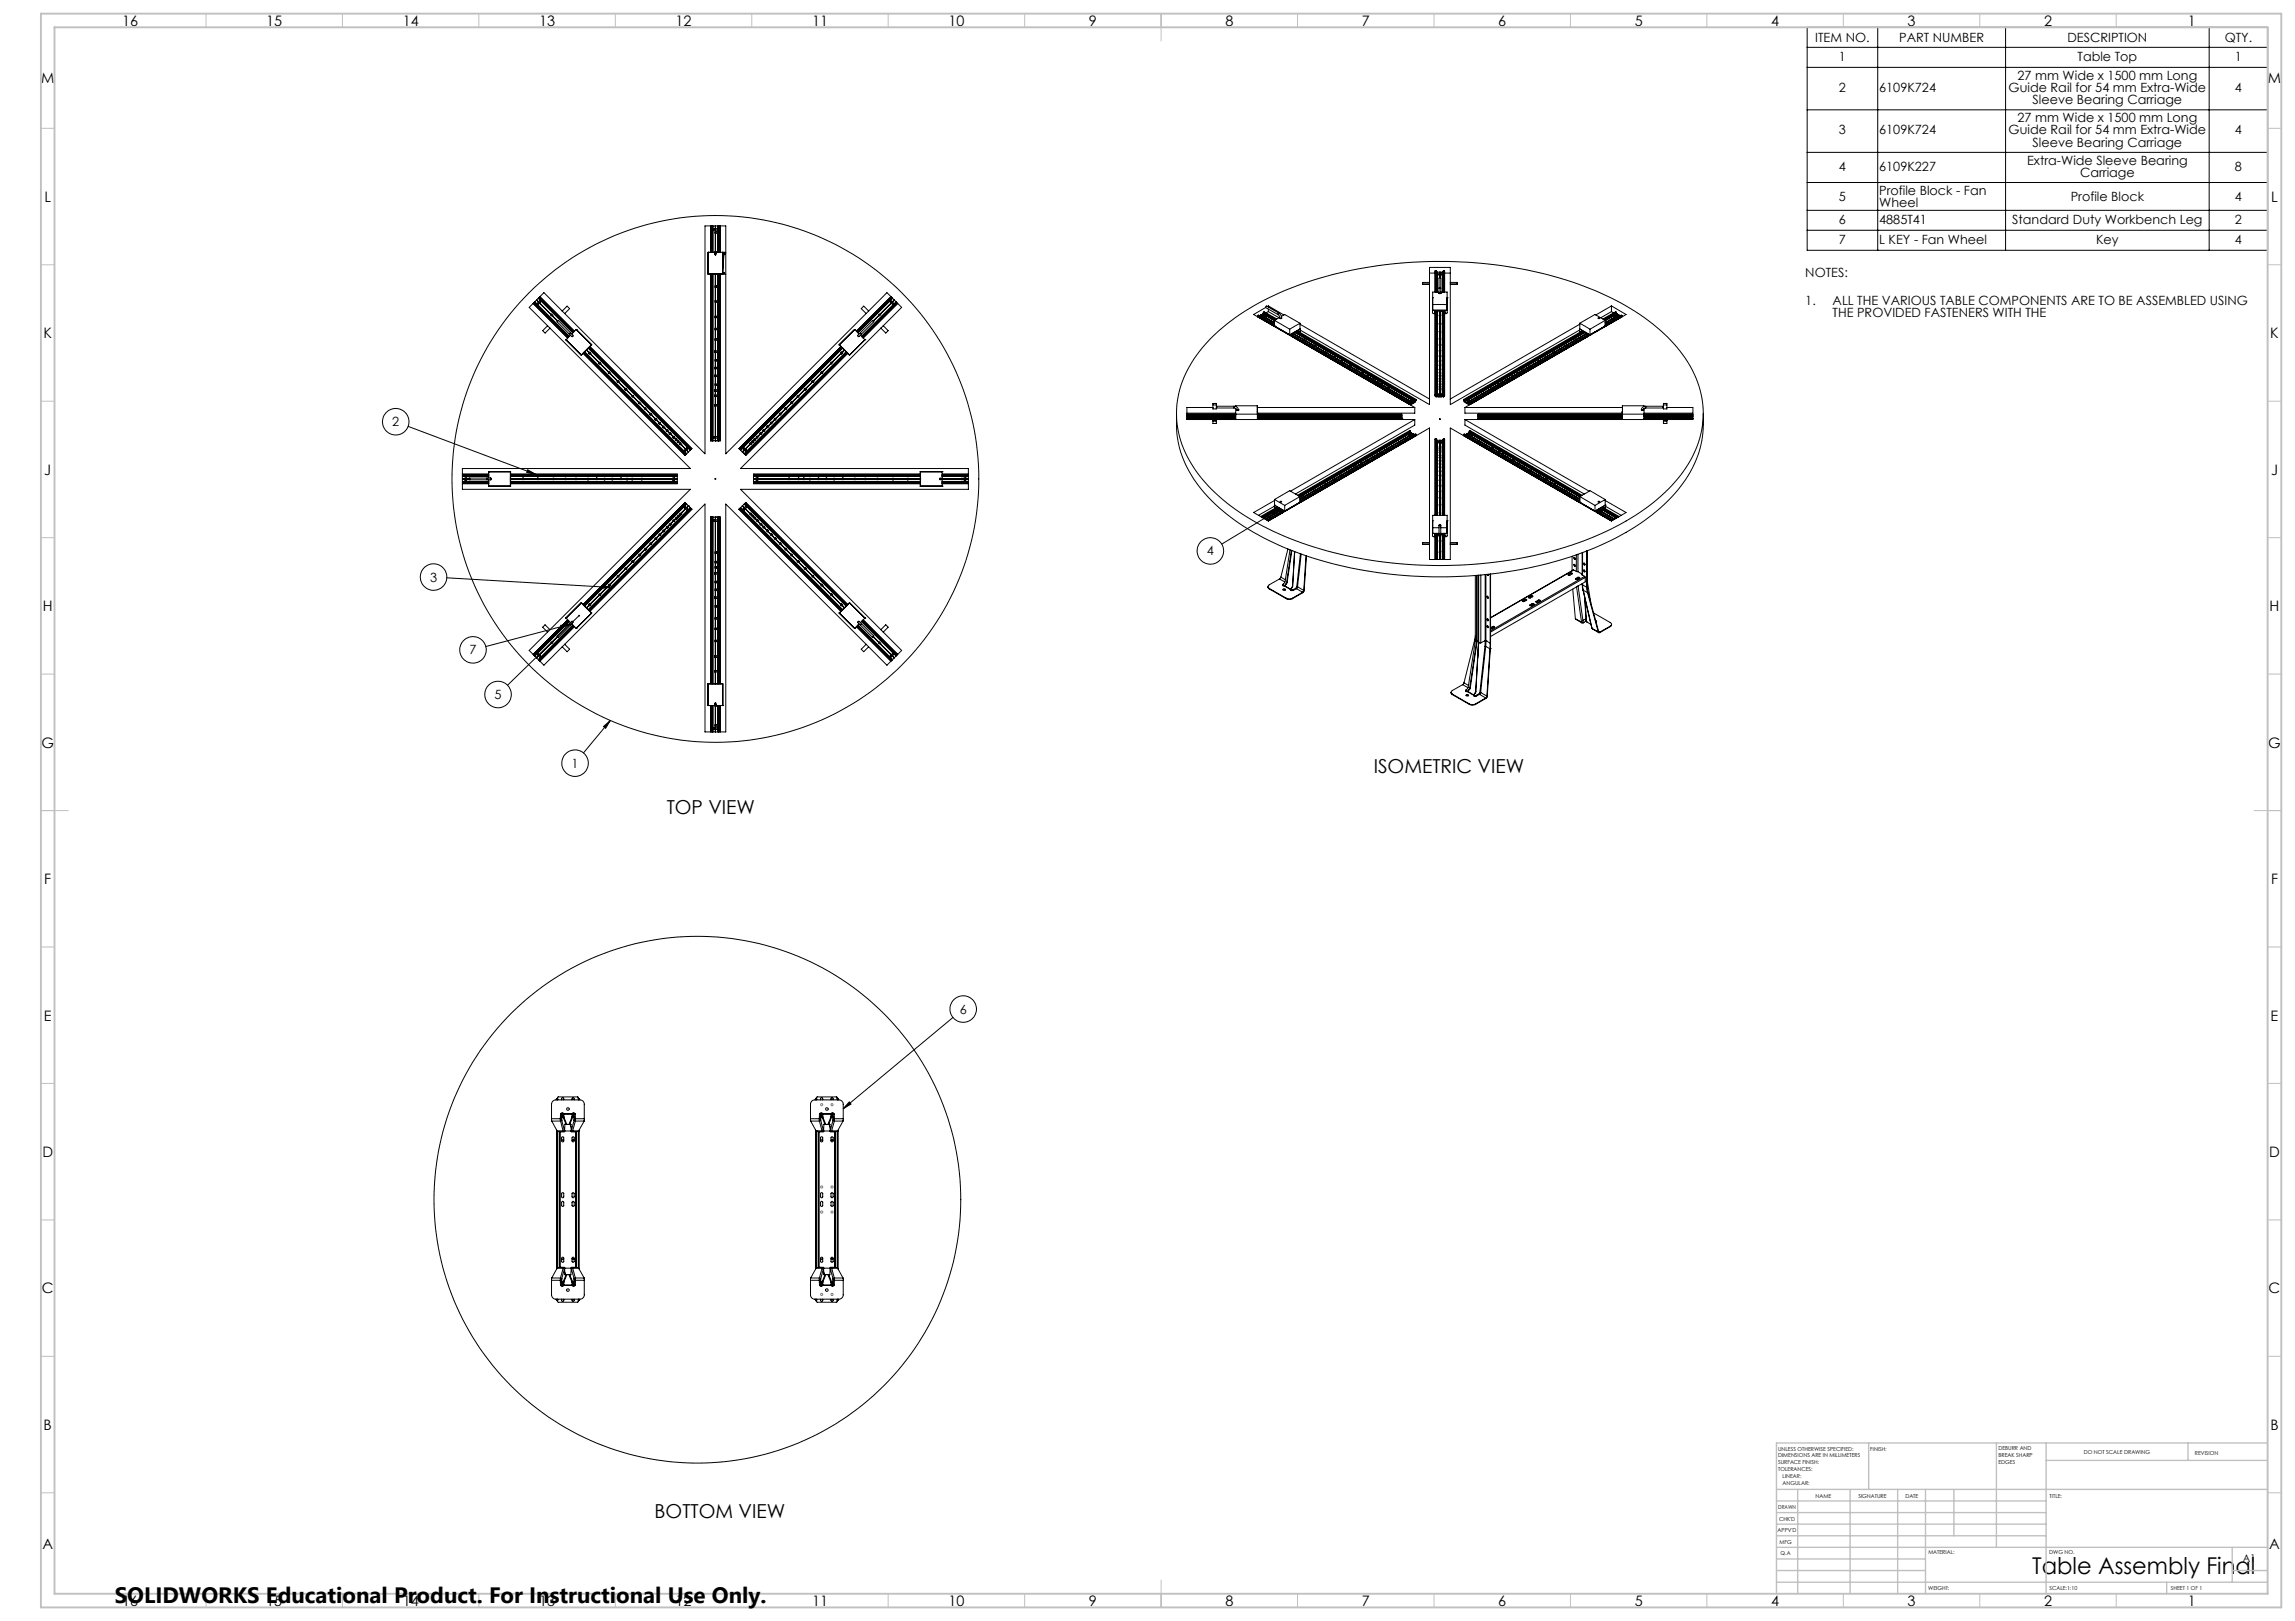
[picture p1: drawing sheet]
<svg xmlns="http://www.w3.org/2000/svg" width="841mm" height="594mm" viewBox="0 0 841 594" stroke-linecap="round" stroke-linejoin="round" font-family="sans-serif">
<defs><g id="words">
<text font-size="8.5" x="744.7" y="576.7">Table Assembly Final</text>
<text font-size="8.2" x="42.1" y="587.3">SOLIDWORKS Educational Product. For Instructional Use Only.</text>
<g font-size="7.1">
<text x="503.4" y="283.3">ISOMETRIC VIEW</text>
<text x="244.3" y="298.4">TOP VIEW</text>
<text x="239.9" y="556.2">BOTTOM VIEW</text>
</g>
<g font-size="5.3">
<text x="44.8" y="9.5">16</text>
<text x="97.6" y="9.5">15</text>
<text x="147.6" y="9.5">14</text>
<text x="197.6" y="9.5">13</text>
<text x="247.6" y="9.5">12</text>
<text x="297.6" y="9.5">11</text>
<text x="347.6" y="9.5">10</text>
<text x="399" y="9.5">9</text>
<text x="449" y="9.5">8</text>
<text x="499" y="9.5">7</text>
<text x="549" y="9.5">6</text>
<text x="599" y="9.5">5</text>
<text x="649" y="9.5">4</text>
<text x="699" y="9.5">3</text>
<text x="749" y="9.5">2</text>
<text x="801.8" y="9.5">1</text>
<text x="15.1" y="30.5">M</text>
<text x="831.1" y="30.5">M</text>
<text x="16.3" y="74">L</text>
<text x="832.3" y="74">L</text>
<text x="15.9" y="124">K</text>
<text x="831.9" y="124">K</text>
<text x="16.2" y="174">J</text>
<text x="832.2" y="174">J</text>
<text x="15.7" y="224">H</text>
<text x="831.7" y="224">H</text>
<text x="15.2" y="274">G</text>
<text x="831.2" y="274">G</text>
<text x="16.2" y="324">F</text>
<text x="832.2" y="324">F</text>
<text x="16.1" y="374">E</text>
<text x="832.1" y="374">E</text>
<text x="15.5" y="424">D</text>
<text x="831.5" y="424">D</text>
<text x="15.4" y="474">C</text>
<text x="831.4" y="474">C</text>
<text x="16" y="524">B</text>
<text x="832" y="524">B</text>
<text x="15.5" y="567.5">A</text>
<text x="831.5" y="567.5">A</text>
<text x="44.8" y="588.5">16</text>
<text x="97.6" y="588.5">15</text>
<text x="147.6" y="588.5">14</text>
<text x="197.6" y="588.5">13</text>
<text x="247.6" y="588.5">12</text>
<text x="297.6" y="588.5">11</text>
<text x="347.6" y="588.5">10</text>
<text x="399" y="588.5">9</text>
<text x="449" y="588.5">8</text>
<text x="499" y="588.5">7</text>
<text x="549" y="588.5">6</text>
<text x="599" y="588.5">5</text>
<text x="649" y="588.5">4</text>
<text x="699" y="588.5">3</text>
<text x="749" y="588.5">2</text>
<text x="801.8" y="588.5">1</text>
</g>
<g font-size="4.7">
<text x="665.2" y="15.3">ITEM NO.</text>
<text x="696" y="15.3">PART NUMBER</text>
<text x="757.6" y="15.3">DESCRIPTION</text>
<text x="815.2" y="15.3">QTY.</text>
<text x="673.9" y="22.2">1</text>
<text x="761.3" y="22.2">Table Top</text>
<text x="819" y="22.2">1</text>
<text x="739.3" y="29.2">27 mm Wide x 1500 mm Long</text>
<text x="673.9" y="33.7">2</text>
<text x="688.6" y="33.7">6109K724</text>
<text x="736.1" y="33.7">Guide Rail for 54 mm Extra-Wide</text>
<text x="819" y="33.7">4</text>
<text x="744.8" y="38.2">Sleeve Bearing Carriage</text>
<text x="739.3" y="44.7">27 mm Wide x 1500 mm Long</text>
<text x="673.9" y="49.3">3</text>
<text x="688.6" y="49.3">6109K724</text>
<text x="736.1" y="49.3">Guide Rail for 54 mm Extra-Wide</text>
<text x="744.8" y="53.8">Sleeve Bearing Carriage</text>
<text x="819" y="49.3">4</text>
<text x="673.9" y="62.6">4</text>
<text x="688.6" y="62.6">6109K227</text>
<text x="742.8" y="60.3">Extra-Wide Sleeve Bearing</text>
<text x="762.2" y="64.8">Carriage</text>
<text x="819" y="62.6">8</text>
<text x="688.6" y="71.4">Profile Block - Fan</text>
<text x="673.9" y="73.6">5</text>
<text x="688.6" y="75.9">Wheel</text>
<text x="758.8" y="73.6">Profile Block</text>
<text x="819" y="73.6">4</text>
<text x="673.9" y="82">6</text>
<text x="688.6" y="82">4885T41</text>
<text x="737.4" y="82">Standard Duty Workbench Leg</text>
<text x="819" y="82">2</text>
<text x="673.9" y="89.3">7</text>
<text x="688.6" y="89.3">L KEY - Fan Wheel</text>
<text x="768.1" y="89.3">Key</text>
<text x="819" y="89.3">4</text>
<text x="661.6" y="101.3">NOTES:</text>
<text x="661.6" y="111.8">1.</text>
<text x="671.6" y="111.8">ALL THE VARIOUS TABLE COMPONENTS ARE TO BE ASSEMBLED USING</text>
<text x="671.6" y="116.3">THE PROVIDED FASTENERS WITH THE</text>
<text x="143.7" y="156.2">2</text>
<text x="442.3" y="203.5">4</text>
<text x="157.6" y="213.1">3</text>
<text x="172.1" y="239.8">7</text>
<text x="181.2" y="256.1">5</text>
<text x="209.5" y="281.3">1</text>
<text x="351.7" y="371.4">6</text>
</g>
<text font-size="3.9" x="821.9" y="572.5">A1</text>
<g font-size="2">
<text x="651.6" y="531.6">UNLESS OTHERWISE SPECIFIED:</text>
<text x="685.4" y="531.6">FINISH:</text>
<text x="732.3" y="531.5">DEBURR AND</text>
<text x="732.3" y="534">BREAK SHARP</text>
<text x="763.6" y="533">DO NOT SCALE DRAWING</text>
<text x="804.3" y="533.2">REVISION</text>
<text x="651.6" y="534.1">DIMENSIONS ARE IN MILLIMETERS</text>
<text x="651.6" y="536.6">SURFACE FINISH:</text>
<text x="651.6" y="539.1">TOLERANCES:</text>
<text x="732.3" y="536.5">EDGES</text>
<text x="653.2" y="541.6">LINEAR:</text>
<text x="653.2" y="544.1">ANGULAR:</text>
<text x="665.3" y="549">NAME</text>
<text x="681" y="548.9">SIGNATURE</text>
<text x="698.2" y="548.9">DATE</text>
<text x="751.1" y="548.9">TITLE:</text>
<text x="651.6" y="553.1">DRAWN</text>
<text x="651.9" y="557.3">CHK'D</text>
<text x="651.4" y="561.4">APPV'D</text>
<text x="652.1" y="565.8">MFG</text>
<text x="652.5" y="570">Q.A</text>
<text x="706.6" y="569.5">MATERIAL:</text>
<text x="751" y="569.5">DWG NO.</text>
<text x="706.6" y="582.5">WEIGHT:</text>
<text x="751.1" y="582.6">SCALE:1:10</text>
<text x="795.5" y="582.6">SHEET 1 OF 1</text>
</g>
</g></defs>
<g fill="none" stroke="#000" stroke-width=".37">
<path d="M662.2 10h168.8v81.7h-168.8zM662.2 17.3h168.8M688.1 10v81.7M734.9 10v81.7M809.6 10v81.7M662.2 24.7h168.8M662.2 40.2h168.8M662.2 55.8h168.8M662.2 66.9h168.8M662.2 77.1h168.8M259.5 92.5h5.4l-.1 8h-5.3zM259.5 92.5h.1"/>
<path d="M259.5 92.5v8M260.4 82.8v9.7M260.9 82.8v9.7M261.2 82.8v9.7M261.3 82.8v9.7M262 92.8h.1M262.1 92.2l-.2 .3M262.1 84.9a.32 .32 0 0 0-.3 .3 .32 .32 0 0 0 .3 .3M262.1 92.2h.1M262.1 85.5h.1M262.1 84.9h.1M262.1 92.8h.1"/>
<path d="M262.1 82.8v2.1M262.1 85.5v6.7M262.1 92.8v.6M262.2 92.2l.3 .3M262.2 84.9a.32 .32 0 0 1 .3 .3 .32 .32 0 0 1-.3 .3M262.3 92.8h-.1M263.1 82.8v9.7M263.2 82.8v9.7M263.4 82.8v9.7M263.5 82.8v9.7M263.9 82.8v9.7M264.8 92.5h.1"/>
<path d="M265.3 92.5l-.4 5.7M265.3 92.5h.7M265.3 92.5l-.5 7.1M265.4 99.9l-.4 .1 .4 .1M265.4 99.9l-.1 .3M265.4 99.9v.2M265.8 93.1h-.1M265.8 93l-.1 .1M265.8 93l-.3-.1 .2 .2M265.9 92.8l-.3-.1-.1 .3h.4M265.9 92.8l-.2 .3M265.9 92.8v.2"/>
<path d="M525.9 99.3v7.7M525.9 99.3h.4M526.3 99.3l.1 7.7M526.3 99.3v7.7M526.4 99.5l.2 .2M526.6 99.7l.1 .1M526.6 99.7v7.3M526.7 99.8h1.8M526.7 99.8v7.2M527.6 99.8v1.9M527.6 99.8h.1M528.5 99.8v7.2"/>
<path d="M528.6 99.7l-.1 .1M528.6 99.7v7.3M528.9 99.5l-.3 .2M529 99.3l-.1 7.7M529 99.3v7.7M529 99.3h.3M529.3 99.3v7.7M529.3 99.3h.1M662.2 84.4h168.8M195.4 111.2l12.6 12.7-12.6-12.7M195.9 110.7l12.7 12.6M196 110.6l12.6 12.7"/>
<path d="M197.2 109.3l12.7 12.7M197.3 109.2l12.7 12.7M197.5 109.1l12.6 12.6M197.5 109l12.7 12.7M197.8 108.8l12.7 12.6M200.7 119.4l-1.8 1.8 .8 .9 1.8-1.8M201.9 115.2a.31 .31 0 0 0 0 .4 .31 .31 0 0 0 .4 .1M201.9 115.2h.1M201.9 115.2a.31 .31 0 0 1 .4 0 .31 .31 0 0 1 0 .4M201.9 115.2l-5.3-5.3 5.3 5.3M202.3 115.6v.1M202.3 115.6h.1"/>
<path d="M202.3 115.6l2.1 2M202.3 115.6l2 2.1-2-2M206 114l1.8-1.8 .9 .9-1.8 1.8M206 114l-6.7-6.8-5.4 5.4 7.6 7.7M206 114l.9 .9M259.5 100.4h5.3M260.4 100.5v61h.8M260.9 100.5v61M261.2 100.5v61M261.3 100.5v61M262.1 104.7a.32 .32 0 0 0-.2 .3 .32 .32 0 0 0 .2 .3M262.1 110.1a.3 .3 0 0 0-.2 .3 .3 .3 0 0 0 .2 .3"/>
<path d="M262.1 115.8a.32 .32 0 0 0-.3 .3 .32 .32 0 0 0 .3 .3M262.1 105.3h.1M262.1 104.7h.1M262.1 115.8h.1M262.1 110.7h.1M262.1 116.4h.1M262.1 100.5v4.2M262.1 105.3v4.8M262.1 110.7v5.1M262.1 116.4v3.9M262.1 110.1h.1M262.2 115.8a.32 .32 0 0 1 .3 .3 .32 .32 0 0 1-.3 .3"/>
<path d="M262.2 110.1l.3 .3-.3 .3M262.2 104.7l.3 .2-.3 .4M263.1 100.5v61M263.2 100.5v61M263.4 100.5v61M263.5 100.5v61M263.9 100.5v61M263.9 100.5v61h-.7M264.8 100.4l1.2 .1M265.4 100.1l-.3 .1v-.3l.2 .3M318.3 114l6.7-6.8 5.4 5.4-59 59.1h83.5v7.6h-83.5l51.4 51.4M318.3 114l-52.3 52.3v-83.5h-7.7v83.5l-51.4-51.4"/>
<path d="M318.3 114l-1.8-1.8-.9 .9 1.8 1.8M322 115.6h.1M322 115.6l.1 .1M322 115.6l-2 2M322 115.6l-2 2.1 2.1-2M322.4 115.2a.31 .31 0 0 0-.4 0 .31 .31 0 0 0 0 .4M322.4 115.2h.1M322.4 115.2l5.3-5.3-5.2 5.3M322.5 115.2h.1M322.5 115.2a.31 .31 0 0 1 0 .4 .31 .31 0 0 1-.4 .1M323.7 119.4l1.8 1.8-.9 .9-1.8-1.8M326.5 108.7l-12.7 12.7"/>
<path d="M326.8 109l-12.7 12.7M326.8 109.1l-12.6 12.6M327 109.2l-12.7 12.7M327.1 109.3l-12.7 12.7M328.4 110.6l-12.7 12.7M328.4 110.7l-12.6 12.6M328.6 110.8l-12.7 12.7M328.9 111.2l-12.6 12.6M329 111.2l-12.7 12.7M460.8 115.7l.1 .4 11.8 6.7M460.8 115.7l6.2 3.6M460.9 115.6l6.1 3.6"/>
<path d="M460.9 115.6l-.1 .1M460.9 115.6l.3-.1 5.8 3.3M461.1 116.2h.1M462.1 115.4l-.5 .3M462.1 115.4l1.4 .9M462.1 115.4v.1M462.3 116.1h.6l-.2 .2M462.6 116.3h.1M462.7 115.1l-.6 .3M462.7 115.1l4.3 2.4M462.8 115l-.1 .1M462.8 115l4.2 2.4"/>
<path d="M463 114.7l4.4 2.5M463 114.7l-.2 .3M463 114.4l4.6 2.7M463 114.4v.3M463 114.4l.3-.1 4.6 2.6M463 115.7l.5-.1 .2 .2-.5 .1zM463.2 115.9h.3zM463.3 115.9h.1M463.5 116.3v.2l.5 .1M463.5 116.3h.5v.2M463.5 116.3h.1M463.6 116.6h.3z"/>
<path d="M463.8 112.7l.3-.6 4.5 2.7M463.8 112.7l4.5 2.6M463.8 112.7l-4.4 2.5 59 34.1M464 116.6h.1M464 116.5v.1M464 116.5l3 1.8M464.8 112.1l5.7 3.3M464.8 112.1l-.4 .2M464.8 114.2l-.8 .4M464.8 114.2l3.9 2.2M464.8 112.1v.4M464.8 113.3v.9"/>
<path d="M467 119.5h.1M467 117.4v2.2M467 117.4l5.6 3.2M467 119.5l5.6 3.2M467 119.5l5.7 3.2M468.3 115.3l.8 1.3M468.6 114.8l.8 .8 .3 1M468.6 114.8l-.3 .2v.3M469 116.3l-2 1.1M469.1 116.6h.6M469.5 116l1.3-.8 5.6 3.3M476.4 118.5l-3.8 2.1"/>
<path d="M476.4 118.5v2M476.4 118.8l47.4 27.4M521.3 104h2.5M523.8 103.5h-2.5v.7h2.5M523.8 100.1h2.1M525 111.6h5.3M525 113.7h5.3M525 109.1h.1M525 109.1l-.1 5.5 1 .3M525 113.7l-.1 .1M525.7 114.4h.1M525.9 114.2h.1"/>
<path d="M525.9 114.2v.1M525.9 114.3v.3M525.9 114.6h.1M525.9 114.2v30.9l.4 .1v.3M525.9 114.2h.4M525.9 114.2v30.5M526.3 114.2h.1M526.3 114.2v30.5M526.4 114.2h.1M526.4 114.3v.1M526.4 114.2v30.8l.2 .2M526.4 114.4v.1"/>
<path d="M526.4 114.5h.3M526.5 114.4l-.2-.3-.4 .1v.5M526.5 114.4h.1M526.5 114.4l.1 30.8M526.7 114.4v.1M526.7 114.1v31.1M526.8 114l-.1 .4M526.8 114h1.7M526.8 100.4l.6 .1-.5 .1zM527 100.6h.3M527.3 105.6v1.8M527.3 107.4h.1"/>
<path d="M527.3 105.6v-3.7l.3-.2 .4 .2v3.7M527.3 107.4h.7M527.3 105.6l.3-.2 .4 .2M527.3 107h-2.3v6.7M527.6 115.4l-.3 .1 .3 .3M527.6 118.4l-.3 .1 .3 .3M527.6 118.4h.1M527.6 115.8h.1M527.6 115.4h.1M527.6 114v1.4M527.6 115.8v2.6M527.6 118.8v2.5"/>
<path d="M527.6 118.8h.1M527.6 118.4l.4 .2-.4 .2M527.6 115.4l.4 .2-.4 .2M527.6 118.7l.2 .1M527.6 115.7l.2 .1M527.9 100.4l.6 .1-.6 .1zM528 105.6v1.8M528 107.4h.1M528 107h2.3v6.7M528 100.6h.3zM528.5 114l.1 31.2M528.5 114.1v31.1"/>
<path d="M528.6 114.5h.2M528.7 114.4l.3-.3 .4 .1v.5M528.7 114.4h.1M528.7 114.4v.1M528.9 114.2h.1M528.9 114.3v.1M528.9 114.2v30.8l-.3 .2M528.9 114.4l-.1 .1M528.9 114.2h.4M529 114.2v30.5M529.3 114.2h.1M529.4 114.6h.1"/>
<path d="M529.4 114.3v.3M529.4 114.2h.1M529.4 114.2v30.9M529.4 100.1h2.1M529.6 114.4h.1M530.3 109.1h.1M530.3 109.1v5.5l-.9 .3M530.3 113.7v.1M531.5 103.5h2.5v.7h-2.5M531.5 104h2.5M578.9 118.5l3.7 2.1M578.9 118.5l5.6-3.3 3.7 2.2 .1 2.2"/>
<path d="M578.9 118.5v2M578.9 118.8l-47.4 27.4M588.2 119.5h.1M588.2 119.5l-5.6 3.2M590.5 112.1v2.1M590.5 112.1l5.4 3.1-59.1 34.1M590.5 112.1l-5.7 3.3M590.5 114.2l-3.9 2.2M590.5 114.2l.8 .4M591.3 116.5v.1M591.3 116.5l-3.1 1.8M591.3 116.6h.1"/>
<path d="M591.4 116.6h.3zM591.7 116.3h-.4v.2M591.7 116.3h.1M591.7 116.3l-.1 .3h-.3M591.8 115.9h.3zM591.9 115.9h.1M592.3 114.4l-4.6 2.7M592.3 114.4v.1M592.3 114.4l-.3-.1-4.6 2.6M592.3 114.7l-4.4 2.5M592.3 114.5v.2M592.3 114.7l.2 .3"/>
<path d="M592.5 115l.1 .1M592.5 116.3h.2M592.5 115l-9.9 5.6M592.6 115.1l.6 .3M592.6 115.1l-4.4 2.4M593 116.1l-.6-.1 .2 .3M593.2 115.4l-1.5 .9M593.2 115.4l.5 .3M593.2 115.4v.1M594.1 116.2h.1M594.4 115.6l-6.2 3.6M594.4 115.6v.1"/>
<path d="M594.4 115.6l-.3-.1-5.9 3.3M594.4 116l-10.1 5.8M594.4 115.7v.3M594.4 115.7l-6.2 3.6M594.4 116v.1M201.5 120.3l51.5 51.4h-83.6v7.6h83.6l-59.1 59.1 5.4 5.4 6.7-6.8M207.4 124.5h.1M208.4 123.5l-12.7-12.6 12.7 12.6M209.1 121.9l.6 .7a.42 .42 0 0 1 .3 .5 .42 .42 0 0 1-.5 .3 .42 .42 0 0 1-.3-.4l-.6-.6M209.1 121.9l-4.5-4.5-.5 .5 4.5 4.5M209.1 121.9l-.5 .5M209.1 122.8l-1.7 1.7 5.6 5.6"/>
<path d="M211.1 120.7h.1M211.1 120.7l5.7 5.7M211.2 120.7l-1.7 1.7M211.2 120.7l5.6 5.7M213 130.1v.1M213.7 129.5l37.4 37.3M214 129.2l37.4 37.3M214.2 129l37.4 37.3M214.3 128.9l37.3 37.4M215.6 127.6l37.3 37.4M215.7 127.6l37.3 37.3M215.8 129.1a.31 .31 0 0 0 0 .5 .31 .31 0 0 0 .4 0"/>
<path d="M215.8 129.1h.1M215.8 129.1l.1 .5 .5-.2M215.8 129.1a.31 .31 0 0 1 .5 0 .31 .31 0 0 1 0 .5M215.8 127.4l37.4 37.3M215.8 129.1l-.9-.8 .9 .8M216.1 127.1l37.4 37.3M216.2 127l37.3 37.4-.5 .5M216.2 129.6l3.3 3.2M216.3 129.6h-.1M216.3 129.6h.1M216.7 126.3l-3.7 3.8M216.8 126.4l-3.8 3.7"/>
<path d="M219.5 132.8a.31 .31 0 0 0 0 .5 .31 .31 0 0 0 .4 0M219.5 132.8a.31 .31 0 0 1 .4 0 .31 .31 0 0 1 0 .5M219.5 132.8h.1M219.5 132.8l-.1 .4 .5 .1M219.9 133.3h.1M219.9 133.3l3.2 3M223 136.4a.32 .32 0 0 0 0 .4 .32 .32 0 0 0 .5 0M223 136.4h.1M223.1 136.3l.4 .1v.4M223.1 136.3l-.1 .1M223.1 136.4l-.1 .4h.5M223.5 136.8h.1"/>
<path d="M223.5 136.8l2.8 2.8M226.3 139.6a.31 .31 0 0 0 0 .4 .31 .31 0 0 0 .4 .1M226.3 139.6h.1M226.3 139.6v.5l.4-.1M226.3 139.6a.31 .31 0 0 1 .4 0 .31 .31 0 0 1 0 .4M262.1 138v2.6a.3 .3 0 0 0-.2 .3 .3 .3 0 0 0 .2 .3M262.1 120.3a.32 .32 0 0 0-.3 .3 .32 .32 0 0 0 .3 .3M262.1 124.1a.32 .32 0 0 0-.3 .3 .32 .32 0 0 0 .3 .3M262.1 128.5l-.3 .3 .3 .3M262.1 129.1v2.6a.3 .3 0 0 0-.2 .3 .3 .3 0 0 0 .2 .3M262.1 134.5l-.3 .3 .3 .4M262.1 137.4l-.3 .3 .3 .3"/>
<path d="M262.1 120.3h.1M262.1 124.7h.1M262.1 128.5h.1M262.1 124.1h.1M262.1 120.9h.1M262.1 129.1h.1M262.1 138h.1M262.1 137.4h.1M262.1 135.2h.1M262.1 134.5h.1M262.1 132.3h.1M262.1 120.9v3.2"/>
<path d="M262.1 124.7l.1 3.8M262.1 132.3v2.2M262.1 135.2l.1 2.2M262.1 131.7h.1M262.2 134.5a.32 .32 0 0 1 .3 .4 .32 .32 0 0 1-.3 .3M262.2 131.7l.3 .3-.3 .3M262.2 128.5a.3 .3 0 0 1 .3 .3 .3 .3 0 0 1-.3 .3M262.2 124.1a.32 .32 0 0 1 .3 .3 .32 .32 0 0 1-.3 .3M262.2 120.3a.32 .32 0 0 1 .3 .3 .32 .32 0 0 1-.3 .3M262.2 137.4a.3 .3 0 0 1 .3 .3 .3 .3 0 0 1-.3 .3M298 139.6a.31 .31 0 0 0-.4 0 .31 .31 0 0 0 0 .4M298 139.6h.1"/>
<path d="M298.1 139.6a.31 .31 0 0 1 0 .4 .31 .31 0 0 1-.5 .1M298.1 139.6h.1M298.1 139.6l-.5 .1v.3M300.8 136.8h.1M300.8 136.8l-2.8 2.8M301.2 136.3l.1 .1M301.3 136.3l-.5 .1v.4M301.3 136.3v.1M301.3 136.4a.32 .32 0 0 1 0 .4 .32 .32 0 0 1-.5 0M301.3 136.4h.1M304.4 133.2v.1M304.4 133.2l-3.1 3.1"/>
<path d="M304.4 133.3h.1M304.4 133.3l-3.1 3.1M304.8 132.7v.1M304.8 132.8a.31 .31 0 0 0-.4 0 .31 .31 0 0 0 0 .4M304.8 132.8h.1M304.9 132.8a.31 .31 0 0 1-.1 .5 .31 .31 0 0 1-.4 0M308.1 129.6h.1M308.1 129.6l-3.3 3.2M308.1 129.6l-3.2 3.2M308.5 129.1a.31 .31 0 0 0-.4 0 .31 .31 0 0 0 0 .5M308.5 129.1h.1M308.5 129.1a.31 .31 0 0 1 0 .5 .31 .31 0 0 1-.4 0"/>
<path d="M308.7 127.6l-37.4 37.3M308.8 127.6l-37.4 37.4M309.4 128.3l-.9 .8M310.1 128.9l-37.4 37.4M310.1 129l-37.3 37.3M310.3 129.1l-37.4 37.4M310.6 129.5l-37.3 37.3-.5-.5M313.2 120.7h.1M313.2 120.7l-5.7 5.7M314.8 122.4l-1.6-1.7-5.7 5.7 3.8 3.8 5.7-5.7M315.3 121.9l-.7 .7a.42 .42 0 0 0-.3 .5 .42 .42 0 0 0 .5 .3 .42 .42 0 0 0 .3-.4l.6-.6M315.3 121.9l4.5-4.5 .4 .5-4.5 4.5"/>
<path d="M315.3 121.9l.4 .5M315.3 122.8l1.7 1.7M316.9 124.5l-5.6 5.6-3.7-3.8M316.9 124.5h.1M444 123.6a93.1 93.1 0 0 1 39.8-21.7 159.1 159.1 0 0 1 96.4 2.9 81.6 81.6 0 0 1 34.6 22.7 35.3 35.3 0 0 1 7.3 35.6 55.3 55.3 0 0 1-24.5 26.8 132.5 132.5 0 0 1-59.9 17 149.8 149.8 0 0 1-70.8-12.1 70.2 70.2 0 0 1-29.4-23.3 34.7 34.7 0 0 1 2-42.6zM472.6 120.6v2.1M472.7 122.8v.1M472.7 122.7v.1M473.3 122.9h.1M473.3 122.9v.3M473.3 123.2v.1M473.3 123.2l.1 .1"/>
<path d="M473.3 122.9l43.2 24.9M473.3 123.2l43.3 25M473.4 122.8l-.1 .1M473.4 122.8l43.2 25M473.4 123.3h.1M473.5 122.7l.3 .1-.3-.2-.2 .6zM473.5 123.4h.1M473.6 122.7l-.2 .1M473.6 122.7h.1M473.6 122.7l43.3 24.9M473.7 122.7h.1M473.7 122.7h-.1"/>
<path d="M473.7 122.6h.1M474 122.3l-.1 .5M474 122.3l3.6 2.1M474 122.3l3.6 2M474.7 121.9l43.7 25.3M474.8 121.9l43.7 25.2M475.2 121.6h.1M475.2 121.6l-1.2 .7M475.2 121.6v.1M475.2 122h.1M475.2 121.7v.3M475.2 122l-.3-.2 .4 .2"/>
<path d="M475.3 121.9h.1M475.3 121.9v.1M475.4 121.6h.1M475.4 121.6v.1M475.4 121.7v.1M475.4 121.8v.1M475.4 121.9h-.1M475.4 121.7l43.3 24.9M475.4 121.9l43.3 24.9M475.5 121.6l43.2 24.9M475.5 121.5h.4h-.3l-.3 .4zM475.8 121.5l43.2 24.9"/>
<path d="M475.8 121.5l-.3 .1M475.8 121.5h.1M475.8 121.4h.1M475.8 121.4v.1M476.4 120.5l-3.8 2.2M476.4 120.5l-.1 1.3M476.4 120.6l-3.7 2.1M476.5 121l47.3 27.3v-50.3h7.7v50.3l47.3-27.3M477.6 124.4v.2h.4M477.6 124.4h.1M477.6 124.3l.5 .1-.1 .2M477.6 124.3v.1"/>
<path d="M477.7 124.7h.3zM478 124.6h.1M478 124.6l3.4 2M481.4 126.6l.4 .3M481.4 126.6l.4-.1 .1 .4M481.4 126.6h.1M481.5 126.9h.3zM481.8 126.9l3.7 2M481.8 126.9h.1M481.9 126.9l3.5 2M485.4 128.9v.3h.5M485.4 128.9h.1"/>
<path d="M485.5 128.9h.4v.2M485.5 128.9h-.1M485.5 129.2h.3zM485.9 129.2h.1M485.9 129.2l2.7 1.5M485.9 129.1v.1M488.6 130.7l-.1 .2 .5 .1M488.6 130.7h.1M488.6 130.7l.5 .1v.2M488.7 131h.2zM489 131h.1M489.1 131h.1"/>
<path d="M489 131l2.3 1.3M491.3 132.3l-.1 .2 .5 .1M491.3 132.3h.4v.2M491.3 132.3h.1M491.3 132.6h.4M491.7 132.6h.1M491.7 132.6l2.7 1.5M491.7 132.5v.1M494.4 134.1l.1 .3h.3M494.4 134.1h.1M494.5 134.1l.4 .2M494.5 134.4h.3"/>
<path d="M494.8 134.4h.1M494.8 134.4l1.8 1M494.9 134.3l1.8 1.1M494.9 134.4l1.8 1M494.9 134.3v.1M496.6 135.4v.2l.5 .1M496.6 135.4h.1M496.7 135.4h.4v.2M496.7 135.4h.1M497 135.7h-.3h.4M497.1 135.7h.1M497.1 135.7l1.6 .9"/>
<path d="M497.1 135.6v.1M497.1 135.6l1.6 1M498.7 136.6l-.1 .2h.5M498.7 136.6h.1M498.7 136.6h.4v.2M498.7 136.8h.3M499.1 136.8h.1M499.1 136.8l1.6 .9M500.7 137.8l-.1 .1 .5 .1M500.7 137.8h.1M500.7 137.7h.4l.1 .3M500.7 137.7v.1"/>
<path d="M500.8 138h.3M501.1 138h.1M501.1 138l1.9 1M502.9 139l.1 .3h.4M503 139h.4v.3M503 139h.1M503 139.3h.3zM503.4 139.3l1.1 .6M503.4 139.3h.1M504.5 139.9v.3h.4M504.5 139.9h.1M504.5 139.9l.5 .1v.2"/>
<path d="M527.6 121.3l-.3 .2 .3 .2M527.6 124l-.3 .1 .3 .2M527.6 126.3l-.3 .1 .3 .2M527.6 128.4l-.3 .1 .3 .2M527.6 130.3l-.3 .2 .3 .2M527.6 132.1l-.3 .1 .3 .3M527.6 133.7l-.3 .1 .3 .2M527.6 135.2l-.3 .1 .3 .3M527.6 136.4l-.3 .1 .3 .3M527.6 137.5l-.3 .1 .3 .3M527.6 138.7l-.3 .1 .3 .2M527.6 139.5l-.3 .2 .3 .2"/>
<path d="M527.6 139.5v.1M527.6 138.7h.1M527.6 137.5h.1M527.6 136.4h.1M527.6 135.6h.1M527.6 135.2h.1M527.6 134h.1M527.6 133.7h.1M527.6 132.5h.1M527.6 132.1h.1M527.6 130.3h.1M527.6 128.7v.1"/>
<path d="M527.6 128.4h.1M527.6 126.3h.1M527.6 124h.1M527.6 121.3h.1M527.6 121.7v2.3M527.6 124.3v2M527.6 126.6v1.8M527.6 128.7v1.6M527.6 130.7v1.4M527.6 132.5v1.2M527.6 134v1.2M527.6 135.6v.8"/>
<path d="M527.6 136.8v.7M527.6 137.9v.8M527.6 139v.5M527.6 139.9v.7M527.6 139.9h.1M527.6 139h.1M527.6 137.9h.1M527.6 136.8h.1M527.6 130.7h.1M527.6 126.6h.1M527.6 124.3h.1M527.6 121.7h.1"/>
<path d="M527.6 139.5l.4 .2-.4 .2M527.6 138.7l.4 .1-.4 .2M527.6 137.5l.4 .2-.4 .2M527.6 136.4l.4 .2-.4 .2M527.6 135.2l.4 .2-.4 .2M527.6 133.7l.4 .2-.4 .1M527.6 132.1l.4 .2-.4 .2M527.6 130.3l.4 .2-.4 .2M527.6 128.4l.4 .1-.4 .2M527.6 126.3l.4 .1-.4 .2M527.6 124l.4 .1-.4 .2M527.6 121.3l.4 .2-.4 .2"/>
<path d="M527.6 139.8l.2 .1M527.6 139h.2M527.6 137.9h.2M527.6 136.7h.2M527.6 135.5l.2 .1M527.6 134h.2M527.6 132.4l.2 .1M527.6 130.7h.2M527.6 128.7h.2M527.6 126.6h.2M527.6 124.3h.2M527.6 121.6l.2 .1"/>
<path d="M527.6 139v.6M550.8 139.9h-.5v.3M550.8 139.9h.1M550.8 139.9v.3h-.5M551.9 139.3h.1M551.9 139.3l-1.1 .6M552 139.3h.3M552.3 139h-.4v.3M552.3 139h.1M552.3 139l.1 .3h-.5M554.1 138h.1M554.1 138l-1.8 1"/>
<path d="M554.2 138h.3M554.6 137.7h-.5v.3M554.6 137.7v.1M554.6 137.8h.1M554.6 137.8l-.5 .2M556.1 136.8h.1M556.1 136.8l-1.5 .9M556.2 136.8h.1M556.2 136.8l-1.6 1M556.2 136.8h.3h-.3M556.6 136.6h-.5v.2M556.6 136.6h.1"/>
<path d="M556.6 136.6v.2h-.4M558.1 135.6l.1 .1M558.1 135.6l-1.5 1M558.2 135.7h.1M558.2 135.7l-1.6 .9M558.2 135.7h.4M558.6 135.4h-.4l-.1 .2M558.6 135.4h.1M558.6 135.4l.1 .2-.5 .1M560.4 134.3v.1M560.4 134.3l-1.8 1.1M560.4 134.4h.1"/>
<path d="M560.4 134.4l-1.8 1M560.5 134.4h.3zM560.8 134.1l-.4-.1v.3M560.8 134.1h.1M560.9 134.1l-.5 .3M563.6 132.6h.1M563.6 132.6l-2.8 1.5M563.6 132.6h.3zM564 132.3l.1 .2-.5 .1M564 132.3h-.4v.3M564 132.3h.1M566.2 131h.1"/>
<path d="M566.3 131h-.1M566.3 131l-2.3 1.3M566.3 131h.3zM566.7 130.7l-.5 .1v.2M566.7 130.7h.1M566.7 130.7l.1 .2-.5 .1M569.4 129.1v.1M569.4 129.2l-2.7 1.5M569.4 129.1l-2.7 1.6M569.4 129.2h.1M569.5 129.2h.3zM569.8 128.9h-.4v.2"/>
<path d="M569.8 128.9h.1M569.8 128.9v.3h-.4M573.4 126.9h.1M573.4 126.9l-3.6 2M573.5 126.9h.3M573.9 126.6h-.5v.3M573.9 126.6h.1M573.9 126.6v.3h-.5M577.3 124.6h.1M577.3 124.6l-3.4 2M577.4 124.7h.2M577.7 124.3l-.5 .1 .1 .2"/>
<path d="M577.7 124.3v.1M577.7 124.4v.2h-.4M577.7 124.4h.1M578.8 120.6l.2 1.2M578.8 120.6l3.8 2.1M578.9 120.5l3.7 2.2M578.9 120.5l-.1 .1M579.4 121.4l.5 .5zM579.4 121.4h.1M579.5 121.4v.1M579.5 121.5l.3 .1M579.5 121.5l-43.2 24.9"/>
<path d="M579.8 121.6h.1M579.8 121.6l-43.2 24.9M579.8 121.6v.1M579.8 121.7v.1M579.8 121.8l.1 .1M579.8 121.7l-43.2 24.9M579.8 121.9l-43.2 24.9M579.9 121.9h.1M579.9 121.9l.1 .1M580 122h.1M580 121.7v.3M580.1 121.6l-.1 .1"/>
<path d="M580.1 121.6l1.2 .7M580.4 121.8l-.4 .2M580.5 121.9l-43.7 25.2M580.6 121.9l-43.7 25.3M581.3 122.3l-3.6 2.1M581.3 122.3l.1 .5M581.3 122.3l-3.6 2M581.4 122.8h.1M581.5 122.8l.3-.1 .2 .5M581.6 122.6h.1M581.6 122.7h.1M581.6 122.7l.3 .1"/>
<path d="M581.6 122.7l-43.2 24.9M581.7 123.4h.1M581.8 123.3h.1M581.9 122.8h.1M581.9 122.8l-43.2 25M581.9 123.2h.1M581.9 122.9v.3M581.9 122.9h.1M581.9 122.9l-43.1 24.9M581.9 123.2v.1M581.9 123.2l-43.2 25M582.5 122.7l.2 .1"/>
<path d="M582.6 122.7h-.1M582.6 120.6v2.1M583.1 122.6l-.2 .1M585.4 121.2l-2.2 1.2M149.5 156.2l46.8 17.6M226.7 140.1l2.4 2.3M226.7 140h.1M226.7 140v.1M229 142.4l.1 .4 .4 .1M229.1 142.4a.32 .32 0 0 1 .4 0 .32 .32 0 0 1 0 .4M229.1 142.4h.1M229.1 142.4h-.1"/>
<path d="M229.1 142.4h-.1a.33 .33 0 0 0 .1 .5 .33 .33 0 0 0 .4-.1M229.5 142.9l2.1 2.1M229.5 142.8h.1M229.5 142.8v.1M229.5 142.8l2.2 2.2M231.6 145l.1 .4 .4 .1M231.7 145a.33 .33 0 0 1 .4 0 .33 .33 0 0 1 0 .4M231.7 145h.1M231.7 145h-.1M231.7 145l-.1 .1M232.1 145.4v.1M232.1 145.4h.1"/>
<path d="M232.1 145.4l2 2M234 147.4l.1 .4 .4 .1M234 147.4h.1M234.1 147.4a.33 .33 0 0 1 .4 0 .33 .33 0 0 1 0 .4M234.1 147.4v.4h.4M234.5 147.9l1.7 1.7M234.5 147.8v.1M234.5 147.8h.1M234.5 147.8l1.8 1.8M236.2 149.6a.31 .31 0 0 0 .1 .4 .31 .31 0 0 0 .4 0M236.3 149.6a.31 .31 0 0 1 .4 0 .31 .31 0 0 1 0 .4M236.3 149.6h-.1"/>
<path d="M236.3 149.6h.1M236.3 149.6l-.1 .1M236.7 150h.1M236.7 150l1.5 1.5M238.2 151.5a.31 .31 0 0 0 0 .5 .31 .31 0 0 0 .4 0M238.2 151.5a.31 .31 0 0 1 .4 0 .31 .31 0 0 1 .1 .4M238.2 151.5h.1M238.2 151.5v.4l.4 .1M238.6 152h.1M238.6 152l1.5 1.4M238.7 151.9l-.1 .1M238.7 151.9l1.3 1.5"/>
<path d="M240 153.4a.31 .31 0 0 0 .1 .4 .31 .31 0 0 0 .4 0M240.1 153.4a.31 .31 0 0 1 .4 0 .31 .31 0 0 1 0 .4M240.1 153.4h-.1M240.1 153.4h.1M240.1 153.4l-.1 .4h.5M240.5 153.8h.1M240.5 153.8l1 1M241.5 154.8a.31 .31 0 0 0 0 .5 .31 .31 0 0 0 .4 0M241.5 154.8h.1M241.5 154.8v.5h.4M241.5 154.8a.31 .31 0 0 1 .4 0 .31 .31 0 0 1 0 .5M241.9 155.3h.1"/>
<path d="M241.9 155.3l1 .9M242.9 156.2v.5h.4M242.9 156.2h.1M242.9 156.2a.33 .33 0 0 1 .4 0 .33 .33 0 0 1 0 .5M242.9 156.2a.33 .33 0 0 0 0 .5 .33 .33 0 0 0 .4 0M243.3 156.7l1 .9M243.3 156.7h.1M244.3 157.6a.31 .31 0 0 0 0 .4 .31 .31 0 0 0 .4 .1M244.3 157.6h.1M244.3 157.6v.5l.4-.1M244.3 157.6a.31 .31 0 0 1 .4 0 .31 .31 0 0 1 0 .4M244.7 158.1l.7 .5"/>
<path d="M244.7 158v.1M244.7 158h.1M245.3 158.7a.31 .31 0 0 0 0 .4 .31 .31 0 0 0 .4 0M245.3 158.7h.1M245.3 158.7l.1 .5 .4-.1M245.4 158.6a.31 .31 0 0 1 .4 .1 .31 .31 0 0 1 0 .4M245.4 158.6l-.1 .1M245.7 159.1l1 .8M245.8 159.1h.1M245.8 159.1h-.1M245.8 159.1l.8 .9M246.6 160a.32 .32 0 0 0 0 .4 .32 .32 0 0 0 .5 0"/>
<path d="M246.6 160h.1M246.6 160v.4h.5M246.7 159.9l.4 .1v.4M246.7 159.9l-.1 .1M262.1 142.8l-.3 .2 .3 .4M262.1 144.7l-.3 .2 .3 .4M262.1 148.2l-.3 .3 .3 .3M262.1 144.7h.1M262.1 143.4h.1M262.1 142.8h.1M262.1 141.2h.1M262.1 148.8h.1"/>
<path d="M262.1 148.2h.1M262.1 145.3h.1M262.1 141.2v1.6M262.1 143.4v1.3M262.1 145.3l.1 2.9M262.1 148.8v12.7M262.1 140.6h.1M262.2 148.2a.3 .3 0 0 1 .3 .3 .3 .3 0 0 1-.3 .3M262.2 144.7a.32 .32 0 0 1 .3 .3 .32 .32 0 0 1-.3 .3M262.2 142.8a.32 .32 0 0 1 .3 .3 .32 .32 0 0 1-.3 .3M262.2 140.6l.3 .3-.3 .3M277.7 159.9l-.5 .1v.4"/>
<path d="M277.7 159.9v.1M277.7 160a.32 .32 0 0 1 0 .4 .32 .32 0 0 1-.5 0M277.7 160h.1M277.7 160l-.4-.1-.1 .5M278.6 159.1h.1M278.6 159.1l-.9 .8M279 158.6a.31 .31 0 0 0-.4 .1 .31 .31 0 0 0 0 .4M279 158.6v.1M279 158.7a.31 .31 0 0 1 0 .4 .31 .31 0 0 1-.4 0M279 158.7h.1M279 158.7l-.4-.1v.5M279.6 158v.1"/>
<path d="M279.6 158h.1M279.6 158l-.6 .7M279.6 158.1l-.6 .5M280 157.6a.31 .31 0 0 0-.4 0 .31 .31 0 0 0 0 .4M280 157.6h.1M280.1 157.6a.31 .31 0 0 1 0 .4 .31 .31 0 0 1-.5 .1M280.1 157.6h.1M280.1 157.6h-.5v.4M281 156.7h.1M281 156.7l-1 .9M281 156.7l-.9 .9M281.4 156.2a.31 .31 0 0 0-.4 0 .31 .31 0 0 0 0 .5"/>
<path d="M281.4 156.2h.1M281.4 156.2a.31 .31 0 0 1 0 .5 .31 .31 0 0 1-.4 0M281.4 156.2h-.4v.5M282.4 155.3l-1 .9M282.4 155.3h.1M282.9 154.8h-.1a.31 .31 0 0 0-.4 0 .31 .31 0 0 0 0 .5M282.9 154.8a.31 .31 0 0 1 0 .5 .31 .31 0 0 1-.5 0M282.9 154.8h.1M282.9 154.8h-.5v.5M283.8 153.8h.1M283.8 153.8l-.9 1M284.3 153.4a.31 .31 0 0 0-.5 0 .31 .31 0 0 0 0 .4"/>
<path d="M284.3 153.4h.1M284.3 153.4l-.5 .1v.3M284.3 153.4a.31 .31 0 0 1 0 .4 .31 .31 0 0 1-.5 0M285.7 151.9v.1M285.7 151.9l-1.4 1.5M285.7 152h.1M285.7 152l-1.4 1.4M286.1 151.5a.31 .31 0 0 0-.4 0 .31 .31 0 0 0 0 .4M286.1 151.5h.1M286.1 151.5l-.5 .1 .1 .4M286.2 151.5a.31 .31 0 0 1-.1 .5 .31 .31 0 0 1-.4 0M287.6 150h.1"/>
<path d="M287.6 150l-1.5 1.5M287.7 150h.1M287.7 150l-1.5 1.5M287.7 150l-1.6 1.5M288.1 149.6a.31 .31 0 0 0-.4 0 .31 .31 0 0 0-.1 .4M288.1 149.6h.1M288.1 149.6h-.5l.1 .4M288.1 149.6a.31 .31 0 0 1 0 .4 .31 .31 0 0 1-.4 0M289.8 147.8h.1M289.8 147.8v.1M289.8 147.8l-1.7 1.8M289.8 147.9l-1.7 1.7"/>
<path d="M290.2 147.4a.31 .31 0 0 0-.4 0 .31 .31 0 0 0 0 .4M290.2 147.4h.1M290.3 147.4a.31 .31 0 0 1 0 .4 .31 .31 0 0 1-.5 .1M290.3 147.4h.1M290.3 147.4h-.5v.4M292.2 145.4h.1M292.2 145.4v.1M292.2 145.4l-2 2M292.6 144.9l.1 .1M292.7 145a.32 .32 0 0 0-.5 0 .32 .32 0 0 0 0 .4M292.7 145h.1M292.7 145v.4l-.5 .1"/>
<path d="M294.8 142.8l.1 .1M294.8 142.8h.1M294.8 142.8l-2.1 2.2M295.3 142.4a.32 .32 0 0 0-.5 0 .32 .32 0 0 0 0 .4M295.3 142.4h.1M295.3 142.4v.4l-.4 .1M297.6 140v.1M297.6 140h.1M297.6 140l-2.3 2.4M431.1 151.5a39.5 39.5 0 0 0 12.9 32 93.6 93.6 0 0 0 39.8 21.8 159.1 159.1 0 0 0 96.4-2.9 81.6 81.6 0 0 0 34.6-22.7 38.3 38.3 0 0 0 9.4-28.2M434.9 151.8h78.8v.8M434.9 153.5h17.9"/>
<path d="M434.9 153.3h7.4M434.9 152.3h17.9M434.9 152h17.9M434.9 151.4h17.9M434.9 152.7h17.9M434.9 152.6h17.9M435.9 153.5h.6M436.1 153.1h.3zM442.3 153.3h.7M442.3 153.3h.1M442.5 153.4h.3M443 153.3h.1"/>
<path d="M443 153.3h6.4M444.5 149.3h-9.6v4.4h83.5M444.5 153.8h1.2M444.5 154.2h1.2M444.5 153.7v1.5h1.2v-1.5M444.5 147.8h1.2v2.1h-1.2zM444.5 148.4h1.2M445.7 149.3h.1M445.8 149.4l6.4 .1M449.4 153.3h.6M449.4 153.3h.1M449.6 153.4h.3"/>
<path d="M450 153.3h.1M450 153.3h2.8M452.2 148.9l1.1 .4 .5 .9M452.2 149.5l.7 .2 .2 .5M452.2 148.9h-6.4v.5M452.2 148.9v.6M452.8 149.7v4M453.1 150.2h.1M453.1 150.2h.7M453.8 150.2h.1M460.8 148.7v5M460.8 150.8l-.1 .5"/>
<path d="M460.8 148.7h-8v.3M460.8 148.7v2.1M460.8 150.8v2.9M460.8 149.3h57.6M460.8 153.5h52.9M460.8 153.3h1.3M460.8 152.3h52.9M460.8 152h52.9M460.8 152.7h52.9M460.8 152.6h52.9M462.1 153.3h.6M462.1 153.3h.1"/>
<path d="M462.2 153.4h.3M462.7 153.3h.1M462.7 153.3h4.6M467.3 153.3h.6M467.3 153.3h.1M467.4 153.4h.3M467.9 153.3h.1M467.9 153.3h4.4M472.3 153.3h.6M472.3 153.3h.1M472.5 153.4h.3M472.9 153.3h.1"/>
<path d="M472.9 153.3h4M476.9 153.3h.6M476.9 153.3h.1M477 153.4h.3M477.5 153.3h.1M477.5 153.3h3.3M480.8 153.3h.6M480.8 153.3h.1M481 153.4h.3M481.4 153.3h.1M481.4 153.3h3.1M484.5 153.3h.6"/>
<path d="M484.5 153.3h.1M484.6 153.4h.4M485.1 153.3h.1M485.1 153.3h2.8M487.9 153.3h.6M487.9 153.3h.1M488.1 153.4h.3M488.5 153.3h.1M488.5 153.3h2.5M491 153.3h.6M491 153.3h.1M491.1 153.4h.4"/>
<path d="M491.6 153.3h.1M491.6 153.3h2.1M493.7 153.3h.6M493.7 153.3h.1M493.9 153.4h.3M494.3 153.3h.1M494.3 153.3h2.1M496.4 153.3h.6M496.4 153.3h.1M496.5 153.4h.3M497 153.3h.1M497 153.3h1.4"/>
<path d="M498.4 153.3h.6M498.4 153.3h.1M498.5 153.4h.4M499 153.3h.1M499 153.3h1.4M500.4 153.3h.6M500.4 153.3h.1M500.5 153.4h.3M501 153.3h.1M501 153.3h1.3M502.3 153.3h.7M502.3 153.3h.1"/>
<path d="M502.5 153.4h.3M503 153.3h.1M503 153.3h.8M503.8 153.3h.7M503.8 153.3h.1M504 153.4h.3M504.5 153.3h.1M504.5 153.3h1.2M504.6 140.2h.3M504.9 140.2h.1M504.9 140.2l.9 .5M505 140.2h.1"/>
<path d="M505.7 153.3h.6M505.7 153.3h.1M505.8 153.4h.4M505.8 140.7v.3h.5M505.8 140.7h.1M505.9 140.7h.4v.3M505.9 140.7h-.1M505.9 141h.3M506.3 153.3h.1M506.3 141h.1M506.3 153.3h.7M506.3 141l2.1 1.1"/>
<path d="M507 153.3h.6M507 153.3h.1M507.2 153.4h.3M507.6 153.3h.1M507.6 153.3h.4M508 153.3h.7M508 153.3h.1M508.2 153.4h.3M508.3 142.1v.3h.5M508.3 142.1h.1M508.4 142.1h.4v.3M508.4 142.1h.1"/>
<path d="M508.4 142.4h.3M508.7 153.3h.1M508.7 153.3h.4M508.8 142.4h.1M508.8 142.4l9 5.2M509.1 153.3h.6M509.1 153.3h.1M509.3 153.4h.3M509.7 153.3h.1M509.7 153.3h4M512.1 153.5h.6M512.4 153.1h.2"/>
<path d="M512.4 153.1h-.1M513.7 153.3h.1M513.7 152.6v.1M513.7 152.7v1M516.2 147.2l.5-.1-.2 .4M516.2 159.2l.6 .1-.5 .1zM516.4 159.4h.2zM516.6 147.4h.1M516.5 159.4h.1M516.5 147.8l.1 .4M516.6 147.8h-.1M516.7 148.1l.1 .1"/>
<path d="M516.7 148.1h.1M516.7 148.1l-.1 .1M516.8 148.2v.2M516.9 147.6l-.3 .2M516.9 147.6h.1M516.9 158l-41.1 23.6 41.1-23.6M516.9 158h.1M516.9 158l-.3-.2-41.1 23.7M516.9 147.6l.1 .3M516.9 158v.2M516.9 158.2l-40.8 23.6M516.9 158.2l.1 .3"/>
<path d="M516.9 147.8l.2 .1M517 158.5l.1 .1M517 158.5l-40.6 23.5M517.1 147.9h.1M517.2 159.8h.1M517.1 158.6l.6 .4M517.1 158.6l-40.7 23.5M517.2 147h.1M517.2 147h.2M517.5 159.7l-.5-.1 .2 .3M517.7 159l-8.9 5.1M517.7 159h.1"/>
<path d="M517.8 159h.1M517.8 147.6l-.7 .3M517.8 147.6h.1M517.8 159l-9 5.2M517.8 159l.5 .3M518.3 147.6l-1.1 .6M518.4 147.2l-.6 .4M518.4 153.7l-45.5 26.3M518.4 149.3v2.1h-57.6M518.4 153.7v2.1l-43.7 25.2M518.5 147.1l-.1 .1M518.7 146.8l-.2 .3"/>
<path d="M518.7 146.6v.2M518.7 146.5v.1M518.7 159.7v.1M518.7 147.3h.1M519 146.8l-.3 .5M519 146.4l-.3 .1M519 146.4h.1M519 159.2l-.3-.2-42.3 24.4M519 159.2l-42.6 24.6M519 159.2h.1M519 159.6l-42.6 24.4M519 146.4v.3"/>
<path d="M519 159.2v.4M519 146.7v.1M519 159.6h.1M525.9 144.7v.1M525.9 144.7h.4M526.3 145.5h.1M526.3 144.7l.1 .1M526.6 145.2h.1M526.7 145.2h1.8M526.8 144.4l.6 .1-.5 .1zM526.9 145.5h1.5M527 144.6h.3"/>
<path d="M527.5 153.5l.3 .1zM527.5 153.6h.1M527.5 153.6h.3M527.6 140.6l-.3 .1 .3 .3M527.6 141.4l-.3 .1 .3 .2M527.6 142l-.3 .1 .3 .2M527.6 142.6l-.3 .1 .3 .2M527.6 142.6h.1M527.6 141.4h.1M527.6 140.6h.1M527.6 142.9v2.3v-2.3M527.6 141v.4"/>
<path d="M527.6 141.7v.3M527.6 142.3v.3M527.6 142.9h.1M527.6 142.3h.1M527.6 141.7h.1M527.6 141h.1M527.6 142l.4 .1-.4 .2M527.6 141.4l.4 .1-.4 .2M527.6 140.6l.4 .2-.4 .2M527.6 142.6l.4 .2-.4 .1M527.6 142.9h.2M527.6 142.3h.2"/>
<path d="M527.6 141.7h.2M527.6 140.9h.2M527.9 144.4l.6 .1-.6 .1zM528 144.6h.3zM528.6 145.2h-.1M529 144.7h.3M529 144.7l-.1 .1M529 145.5h.1M529.3 145.1l-.3 .1v.3M529.3 144.7l.1 .1M529.4 145.1h-.1M536.3 146.4h.1"/>
<path d="M536.3 159.2l42.6 24.6M536.3 146.7v.1M536.3 146.4v.3M536.3 159.2v.4M536.3 159.6h.1M536.3 146.8l.3 .5M536.3 159.2l.3-.2 42.3 24.4M536.3 146.4l.3 .1M536.3 159.2h.1M536.6 159.7v.1M536.6 146.5v.1M536.6 146.6v.2"/>
<path d="M536.6 146.8l.2 .3M536.8 147.1l.1 .1M536.8 153.7l45.5 26.3M536.8 149.3h57.7M536.8 149.3v2.1h57.6M536.8 153.7v2.1l43.8 25.2M536.9 147.2l.6 .4M537 147.6l1.1 .6M537.5 159l9 5.2M537.5 159l-.5 .3M537.5 159h.1M537.5 147.6h.1"/>
<path d="M537.5 147.6l.7 .3M537.7 159.7l.6-.1 .1 .2-.3 .1M537.9 147h.2M537.9 147h.1M538.2 159.9h.1M538 147h.1M538.2 158.6l-.7 .4M538.2 158.6l40.7 23.5M538.2 158.5v.1M538.2 158.5l40.7 23.5M538.4 147.6l-.2 .3M538.4 158v.2"/>
<path d="M538.4 158.2l40.8 23.6M538.4 158.2l-.2 .3M538.4 147.8l-.2 .1M538.4 158l41.1 23.6-41.1-23.6M538.4 158l.3-.2 41.1 23.7M538.4 147.6h.1M538.4 147.6l.3 .2M538.4 158h.1M538.5 148.2v.2M538.5 148.1h.1M538.5 148.1v.1M538.5 148.1l.2 .1"/>
<path d="M538.6 148.1l-.1 .1M538.8 147.4h.1M538.7 147.8h.1M538.8 147.8l-.1 .4M538.8 159.4h.1M539.1 147.2h-.6l.2 .3M541.6 153.3h.1M541.6 152.6v.1M541.6 153.5h52.8M541.6 153.3h3.9M541.6 152.3h52.8M541.6 152h52.8"/>
<path d="M541.6 152.7v1M541.6 152.7h52.8M541.6 152.6h52.8M542.6 153.5h.6M542.7 153.1h.3zM545.5 153.3h.7M545.5 153.3h.1M545.7 153.4h.3l-.3 .1M546.2 153.3h.1M546.2 153.3h.4M546.5 142.4h.1M546.5 142.4l-9 5.2"/>
<path d="M546.6 142.4h.2zM546.6 153.3h.6M546.6 153.3h.1M546.9 142.1h-.4v.3M546.9 142.1h.1M546.9 142.1l.1 .2-.5 .1M547.1 153.4h-.3l.3 .1M547.2 153.3h.1M547.2 153.3h.5M547.7 153.3h.6M547.7 153.3h.1M547.8 153.4h.3z"/>
<path d="M548.3 153.3h.1M548.3 153.3h.7M549 153.3h.6M549 153.3h.1M549 141h.1M549 141l-2.1 1.1M549 141h.3M549.4 140.7h-.5l.1 .3M549.4 153.4h-.3h.4M549.4 140.7v.3h-.4M549.4 140.7h.1M549.6 153.3h.1"/>
<path d="M549.6 153.3h1.2M550.3 140.2h.1M550.3 140.2l-.9 .5M550.4 140.2h.3M550.8 153.3h.7M550.8 153.3h.1M551 153.4h.3zM551.5 153.3h.1M551.5 153.3h.8M552.3 153.3h.6M552.3 153.3h.1M552.5 153.4h.3z"/>
<path d="M552.9 153.3h.1M552.9 153.3h1.4M554.3 153.3h.6M554.3 153.3h.1M554.4 153.4h.3zM554.9 153.3h.1M554.9 153.3h1.4M556.3 153.3h.6M556.3 153.3h.1M556.4 153.4h.3zM556.9 153.3h.1M556.9 153.3h1.4"/>
<path d="M558.3 153.3h.6M558.3 153.3h.1M558.4 153.4h.4zM558.9 153.3h.1M558.9 153.3h2M560.9 153.3h.7M560.9 153.3h.1M561.1 153.4h.3zM561.6 153.3h.1M561.6 153.3h2.1M563.7 153.3h.6M563.7 153.3h.1"/>
<path d="M563.8 153.4h.3zM564.3 153.3h.1M564.3 153.3h2.4M566.7 153.3h.7M566.7 153.3h.1M567.2 153.4h-.3h.3M567.4 153.3h.1M567.4 153.3h2.8M570.2 153.3h.6M570.2 153.3h.1M570.3 153.4h.3zM570.8 153.3h.1"/>
<path d="M570.8 153.3h3M573.8 153.3h.7M573.8 153.3h.1M574 153.4h.3zM574.5 153.3h.1M574.5 153.3h3.3M577.8 153.3h.6M577.8 153.3h.1M577.9 153.4h.3zM578.4 153.3h.1M578.4 153.3h3.9M582.3 153.3h.7"/>
<path d="M582.3 153.3h.1M582.5 153.4h.3zM583 153.3h.1M583 153.3h4.4M587.4 153.3h.6M587.4 153.3h.1M587.5 153.4h.3zM588 153.3h.1M588 153.3h4.6M592.6 153.3h.6M592.6 153.3h.1M592.7 153.4h.4z"/>
<path d="M593.2 153.3h.1M593.2 153.3h1.2M594.4 151.8h-52.8v.8M594.5 148.7v3.1M594.5 150.8v.5M594.5 148.7h7.9v.3M594.5 151.8h25.9M594.5 148.7v2.1M594.5 151.8v1.9M594.5 150.8l-.1 2.9M601.5 150.2h.1M601.5 150.2h.6"/>
<path d="M602.1 150.2h.1M602.4 149.7v4M602.4 153.5h18M602.4 153.3h2.8M602.4 152.3h18M602.4 152h18M602.4 151.4h18M602.4 152.7h18M602.4 152.6h18M603.1 149.5l-.7 .2-.3 .5M603.1 148.9l-1.2 .4-.4 .9M603.1 148.9h6.3v.6h-6.3"/>
<path d="M603.1 148.9v.6M605.2 153.3h.7M605.2 153.3h.1M605.4 153.4h.3zM605.9 153.3h.1M605.9 153.3h6.4M609.4 149.3h.2M609.6 153.8h1.2M609.6 154.2h1.2M609.6 153.7v1.5h1.2v-1.5M609.6 147.8h1.2v2.1h-1.2zM609.6 148.4h1.2"/>
<path d="M610.8 149.3h9.6v4.4h-83.6M612.3 153.3h.6M612.3 153.3h.1M612.5 153.4h.3zM612.9 153.3h.1M612.9 153.3h7.5M618.8 153.5h.6M618.9 153.1h.3zM169.4 176.7h9.7M169.4 176.8h9.7M169.4 174.2h9.7M169.4 174.3h9.7"/>
<path d="M169.4 177.2h9.7M169.4 173.8h9.7M169.4 177.3h9.7M169.4 173.7h9.7M169.4 175.5h2.1M169.4 174.5h9.7M169.4 176.5h9.7M169.4 174.6h9.7M169.4 176.4h9.7M171.5 175.5l.3 .3 .3-.2M171.5 175.5h.1M172.1 175.4l-.3-.2-.3 .3"/>
<path d="M178.5 175.8h1.2M178.5 175.2h1.2M178.5 175.2h-6.4v.6h6.4M178.5 175.2v.6M179.1 172.9h7.9v5.2M179.1 172.9h.1M179.1 178.1h.1M179.1 178.1h8M179.1 175.2v-2.4h8v5.4M179.1 175.8v2.4M179.7 175.2l.4 .2-.4 .4M187.1 176.7h61.1"/>
<path d="M187.1 173.7h61.1v.8M187.1 176.8h61.1M187.1 174.2h61.1M187.1 174.3h61.1M187.1 177.2h61.1M187.1 173.8h61.1M187.1 175.5h4.3M187.1 175.5h4.2M187.1 174.5h61.1M187.1 176.5h61.1M187.1 174.6h61.1M187.1 176.4h61.1"/>
<path d="M191.3 175.5h.1M191.3 175.5l.3-.4 .4 .4M191.3 175.5l.3-.3 .4 .3M191.4 175.5l.2 .3 .4-.3M191.4 175.5h.1M192 175.5h.1M192 175.5h4.8M193.4 172.1l2.9 1.7-3.3-.7zM196.8 175.5h.1M196.8 175.5l.2 .3 .4-.3M196.8 175.5l.2-.4 .4 .4M196.8 175.5l.2-.3 .4 .3"/>
<path d="M197.4 175.5h.1M197.4 175.5h5.1M202.5 175.5a.32 .32 0 0 0 .3 .3 .32 .32 0 0 0 .3-.3M202.5 175.5h.1M202.5 175.5a.32 .32 0 0 1 .3-.3 .32 .32 0 0 1 .3 .3M203.1 175.5h.1M203.1 175.5h3.8M206.9 175.5h.1M206.9 175.5a.32 .32 0 0 0 .4 .3 .32 .32 0 0 0 .3-.3M206.9 175.5a.32 .32 0 0 1 .4-.3 .32 .32 0 0 1 .3 .3M207.6 175.5h.1M207.6 175.5h3.1"/>
<path d="M210.7 175.5h.1M210.7 175.5a.32 .32 0 0 0 .4 .3 .32 .32 0 0 0 .3-.3M210.7 175.5a.32 .32 0 0 1 .4-.3 .32 .32 0 0 1 .3 .3M211.4 175.5h.1M211.4 175.5h3.8M215.2 175.5l.2 .4 .4-.4M215.2 175.5h.1M215.2 175.5l.2-.3 .4 .3M215.2 175.5l.2 .3 .4-.3M215.8 175.5h.1M215.8 175.5h2.6M218.4 175.5l.2 .3 .4-.3"/>
<path d="M218.4 175.5h.1M218.4 175.5l.2-.4 .4 .4M218.4 175.5l.2-.3 .4 .3M219 175.5h.1M219 175.5h2.2M221.2 175.5l.3 .4 .3-.4M221.2 175.5l.3 .3 .3-.3M221.2 175.5h.1M221.2 175.5l.2-.3 .4 .3M221.2 175.5h-2.2M221.8 175.5h.1M221.8 175.5h2.3"/>
<path d="M224.1 175.5l.2 .4 .4-.4M224.1 175.5h.1M224.1 175.5l.2-.3 .4 .3M224.1 175.5l.2 .3 .4-.3M224.7 175.5h.1M224.7 175.5h2.6M227.3 175.5l.2 .3 .4-.3M227.3 175.5h.1M227.3 175.5l.2-.4 .4 .4M227.3 175.5l.2-.3 .4 .3M227.9 175.5h.1M227.9 175.5h1.6"/>
<path d="M229.4 175.5l.3 .4 .4-.4M229.4 175.5h.1M229.4 175.5l.3 .3 .4-.3M229.5 175.5h.1M229.5 175.5l.2-.3 .4 .3M229.5 175.5h-1.6M230.1 175.5h.1M230.1 175.5h1.3M231.4 175.5l.2 .4 .4-.4M231.4 175.5l.2 .3 .4-.3M231.4 175.5h.1M231.4 175.5l.2-.3 .4 .3"/>
<path d="M231.4 175.5h-1.3M232 175.5h.1M232 175.5h2.9M234.9 175.5l.2 .4 .4-.4M234.9 175.5l.2-.3 .4 .3M234.9 175.5h.1M234.9 175.5l.2 .3 .4-.3M235.5 175.5h.1M235.5 175.5h12.7M247.1 160.4h.1M247.1 160.4l.5 .5M247.1 160.4l.4 .5"/>
<path d="M247.5 160.9l.1 .5h.4M247.6 160.9a.32 .32 0 0 1 .4 0 .32 .32 0 0 1 0 .5M247.6 160.9h-.1M247.6 160.9h.1M247.6 160.9l-.1 .4 .5 .1M248 161.4l.3 .3M248 161.4h.1M248 161.4l.3 .2M248.2 174.5v.1M248.2 176.4v.1M248.2 174.6v1.8M248.2 176.5v.8h-61.1"/>
<path d="M248.3 161.7a.31 .31 0 0 0 0 .4 .31 .31 0 0 0 .4 0M248.3 161.6a.31 .31 0 0 1 .4 0 .31 .31 0 0 1 .1 .5M248.3 161.6v.1M248.3 161.6h.1M248.3 161.6v.5h.4M248.7 162.1h.1M248.7 162.1l.4 .3M248.8 162.1h-.1M248.8 162.1l.3 .3M249.1 162.4a.31 .31 0 0 0 0 .4 .31 .31 0 0 0 .4 .1M249.1 162.4h.1M249.1 162.4v.5l.4-.1"/>
<path d="M249.1 162.4a.31 .31 0 0 1 .4 0 .31 .31 0 0 1 0 .4M249.5 162.9l2.8 2.8M249.5 162.8v.1M249.5 162.8h.1M249.5 162.8l2.8 2.8M251.6 166.3l-.6 .6M251.6 166.3h.1M252 164.1l-.5 .1v.4M252.3 165.7l-.7 .6M252.3 165.6v.1M252.9 165l-.6 .6M253 164.9l-.1 .1"/>
<path d="M261.2 161.5h.1M261.3 161.5h1.8M262.1 161.5h.1M263.1 161.5h.1M270.8 164.4l37.4-37.3-37.4 37.3 .5 .5M271.1 164.7l37.4-37.4-37.4 37.4M271.3 164.9l.1 .1M271.4 165l.7 .7M272 165.6h.1M272.1 165.7l.6 .6M272.7 166.3h.1M273.1 164.9l.4-.1v.5"/>
<path d="M274.8 162.8h.1M274.8 162.8v.1M274.8 162.8l-2.8 2.8M274.8 162.9l-2.7 2.8M275.3 162.4h-.1a.31 .31 0 0 0-.4 0 .31 .31 0 0 0 0 .4M275.3 162.4a.31 .31 0 0 1 0 .4 .31 .31 0 0 1-.5 .1M275.3 162.4h.1M275.3 162.4h-.5v.4M275.6 162.1h.1M275.6 162.1l-.3 .3M276 161.6a.31 .31 0 0 0-.4 0 .31 .31 0 0 0 0 .5M276 161.6v.1"/>
<path d="M276 161.6h.1M276 161.6l-.5 .1 .1 .4M276 161.7a.31 .31 0 0 1 0 .4 .31 .31 0 0 1-.4 0M276.1 174.5v.1M276.1 176.4v.1M276.1 176.7h61.1M276.1 176.8h61.1M276.1 174.2h61.1M276.1 174.3h61.1M276.1 177.2h61.1M276.1 173.8h61.1M276.1 176.5v.8h61.1"/>
<path d="M276.1 175.5h12.7M276.1 174.6v1.8M276.1 174.5h61.1M276.1 176.5h61.1M276.1 174.6h61.1M276.1 176.4h61.1M276.3 161.4h.1M276.3 161.4l-.3 .2M276.3 161.4l-.3 .3M276.8 160.9a.32 .32 0 0 0-.5 0 .32 .32 0 0 0 0 .5M276.8 160.9h.1M276.8 160.9l-.5 .1v.4"/>
<path d="M276.8 160.9v.5h-.5M277.2 160.4h.1M277.2 160.4l-.4 .5M288.8 175.5h.1M288.8 175.5l.3-.4 .4 .4M288.8 175.5l.2 .3 .5-.3M288.8 175.5l.3-.3 .4 .3M289.5 175.5h.1M289.5 175.5h2.8M292.3 175.5l.3-.4 .3 .4M292.3 175.5h.1M292.3 175.5l.3-.3 .3 .3"/>
<path d="M292.3 175.5l.2 .3 .4-.3M292.9 175.5h.1M292.9 175.5h1.4M292.9 175.5h1.3M294.2 175.5l.3-.4 .4 .4M294.2 175.5h.1M294.2 175.5l.3-.3 .4 .3M294.3 175.5h.1M294.3 175.5l.1 .3 .5-.3M294.9 175.5h.1M294.9 175.5h1.5M296.4 175.5h.1"/>
<path d="M296.4 175.5l.3-.3 .4 .3M296.4 175.5l.3 .4 .4-.4M296.4 175.5l.3 .3 .4-.3M297.1 175.5h.1M297.1 175.5h2.5M299.6 175.5l.3-.4 .3 .4M299.6 175.5l.2 .3 .4-.3M299.6 175.5h.1M299.6 175.5l.3-.3 .3 .3M300.2 175.5h.1M300.2 175.5h2.3M302.5 175.5l.3-.4 .3 .4"/>
<path d="M302.5 175.5h.1M302.5 175.5l.3-.3 .3 .3M302.5 175.5l.2 .3 .4-.3M303.1 175.5h.1M303.1 175.5h2.2M305.3 175.5h.1M305.3 175.5l.2-.3 .5 .3M305.3 175.5l.3 .4 .4-.4M305.3 175.5l.3 .3 .4-.3M306 175.5h.1M306 175.5h2.5M308.5 175.5h.1"/>
<path d="M308.5 175.5l.3-.4 .3 .4M308.5 175.5l.2 .3 .4-.3M308.5 175.5l.3-.3 .3 .3M309.1 175.5h.1M309.1 175.5h3.8M312.9 175.5h.1M312.9 175.5a.32 .32 0 0 1 .4-.3 .32 .32 0 0 1 .3 .3M312.9 175.5a.32 .32 0 0 0 .4 .3 .32 .32 0 0 0 .3-.3M313.6 175.5h.1M313.6 175.5h3.2M316.8 175.5h.1M316.8 175.5a.32 .32 0 0 1 .3-.3 .32 .32 0 0 1 .3 .3"/>
<path d="M316.8 175.5a.32 .32 0 0 0 .3 .3 .32 .32 0 0 0 .3-.3M317.4 175.5h.1M317.4 175.5h3.8M321.2 175.5h.1M321.2 175.5a.32 .32 0 0 1 .3-.3 .32 .32 0 0 1 .3 .3M321.2 175.5a.32 .32 0 0 0 .3 .3 .32 .32 0 0 0 .3-.3M321.8 175.5h.1M321.8 175.5h5.1M326.9 175.5h.1M326.9 175.5l.2-.3 .5 .3M326.9 175.5l.3 .4 .4-.4M326.9 175.5l.3 .3 .4-.3"/>
<path d="M327.6 175.5h.1M327.6 175.5h4.8M332.3 175.5l.3 .4 .4-.4M332.3 175.5l.3 .3 .4-.3M332.4 175.5h-.1M332.4 175.5h.1M332.4 175.5l.1-.3 .5 .3M332.4 175.5h-4.8M333 175.5h.1M333 175.5h4.2M337.2 172.8h8v5.4l-8-.1zM337.2 172.9h8"/>
<path d="M337.2 173.7h-61.1v.8M337.3 172.9v5.2M344.3 175.5h.5M344.8 175.5h.1M344.8 175.5l.1 .1M344.9 175.4l-.1 .1M345.2 175.2l.3 .3M345.2 178.1h.1M345.2 172.9h.1M345.2 176.7h9.7M345.2 176.8h9.7M345.2 174.2h9.7"/>
<path d="M345.2 174.3h9.7M345.2 177.2h9.7M345.2 173.8h9.7M345.2 177.3h9.7M345.2 173.7h9.7M345.2 174.5h9.7M345.2 176.5h9.7M345.2 174.6h9.7M345.2 176.4h9.7M345.5 175.5l-.3 .3M345.5 175.5h.1M345.5 175.5h6.7"/>
<path d="M352.2 175.5h.1M352.2 175.5a.32 .32 0 0 1 .3-.3 .32 .32 0 0 1 .3 .3M352.2 175.5a.32 .32 0 0 0 .3 .3 .32 .32 0 0 0 .3-.3M352.8 175.5h.1M352.8 175.5h2.1M481.4 179.9v.1M481.4 179.9l-3.4 2M481.4 180h.1M481.4 180h.4h-.3M481.4 180l-3.4 1.9M481.8 179.7h-.4v.2M481.8 179.7h.1"/>
<path d="M481.9 179.7l-.5 .3M481.9 179.7h.1M485.4 177.7h.1M485.4 177.7l-3.5 2M485.5 177.7l-3.7 2M485.5 177.7h.3zM485.9 177.4h-.5v.2M485.9 177.4h.1M485.9 177.4l.1 .2-.5 .1M488.6 175.8h.1M488.6 175.8l-2.7 1.6M488.7 175.9h.2z"/>
<path d="M489 175.5l-.5 .1 .1 .2M489 175.6h.1M489 175.5v.1M489.1 175.6l-.1 .2h-.4M491.2 174.3h.1M491.2 174.3l-2.2 1.2M491.3 174.3h.1M491.3 174.3l-2.3 1.3M491.3 174.3h.4M491.7 174l-.5 .1v.2M491.7 174h.1M491.7 174v.3h-.4"/>
<path d="M494.4 172.5l-2.7 1.5M494.4 172.5h.1M494.5 172.5l-2.8 1.5M494.5 172.5h.3M494.8 172.2h-.3l-.1 .3M494.8 172.2h.1M494.9 172.2v.2l-.4 .1M496.7 171.2h.1M496.7 171.2l-1.8 1M496.7 171.2l-1.9 1M496.7 171.2h.3h-.3M497.1 170.9h-.5v.2"/>
<path d="M497.1 170.9h.1M497.1 170.9l-.4 .3M498.7 170h.1M498.7 170l-1.6 .9M498.8 170h.3M499.1 169.7l-.5 .1 .1 .2M499.1 169.7h.1M499.1 169.7v.3h-.4M500.7 168.8h.1M500.7 168.8l-1.6 .9M500.8 168.9h.3M501.1 168.6l-.4 .2"/>
<path d="M501.1 168.6h.1M501.2 168.6l-.1 .3-.4-.1M501.2 168.6h.1M502.9 167.5h.1M503 167.5h.1M503 167.5l-1.8 1.1M503 167.5h.3l-.3 .1M503.4 167.2l-.5 .1v.2M503.4 167.2h.1M503.4 167.3v.2h-.4M503.4 167.3h.1M504.5 166.6h.1"/>
<path d="M504.5 166.6l-1.1 .7M504.6 166.6h.3M504.9 166.4h-.4v.2M505 166.4v.2h-.5M505 166.4h.1M505.8 165.9h.1M505.8 165.8l-.9 .6M505.8 165.8v.1M505.9 165.9l-.9 .5M506 165.9h.3M506.3 165.6h-.4l-.1 .2M506.3 165.6h.1"/>
<path d="M506.3 165.6l.1 .2-.5 .1M508.3 164.4h.1M508.3 164.4l-2 1.2M508.4 164.4h.1M508.4 164.4l-2.1 1.2M508.4 164.5h.3M508.8 164.1l-.5 .3M508.8 164.1v.1M508.8 164.2h.1M508.8 164.2v.3l-.4-.1M525.9 160.9v27.9M525.9 160.9h.4"/>
<path d="M526.3 160.9l.1 27.9M526.3 160.9v27.9M526.4 161.1l.2 .2M526.6 161.3l.1 .1M526.6 161.3v27.5M526.7 161.4h1.8M526.7 161.4v27.4M526.9 161.9l.5 .2-.5 .1zM527 162.2h.3M527.5 178.1h.1M527.5 174.4h.1M527.5 172.8h.1"/>
<path d="M527.5 169h.1M527.5 167.8h.1M527.5 163.9h.3M527.6 164.2l-.3 .2 .3 .2M527.6 164.8l-.3 .2 .3 .2M527.6 165.6l-.3 .1 .3 .2M527.6 166.6l-.3 .2 .3 .2M527.6 167.5l-.3 .1 .3 .3M527.6 168.7l-.3 .1 .3 .2M527.6 169.8l-.3 .1 .3 .3M527.6 170.9l-.3 .2 .3 .2M527.6 172.5l-.3 .1 .3 .3"/>
<path d="M527.6 174.1l-.3 .1 .3 .2M527.6 175.9l-.3 .1 .3 .2M527.6 177.8l-.3 .1 .3 .3M527.6 179.9l-.3 .2 .3 .2M527.6 163.6l-.3 .1 .3 .3M527.6 179.9h.1M527.6 177.8h.1M527.6 176.2h.1M527.6 175.9h.1M527.6 174.1h.1M527.6 172.5h.1M527.6 170.9v.1"/>
<path d="M527.6 168.7h.1M527.6 167.5h.1M527.6 166.6v.1M527.6 165.9h.1M527.6 165.6h.1M527.6 164.8h.1M527.6 163.6h.1M527.6 161.4v2.2M527.6 164v.2M527.6 164.6v.2M527.6 165.2v.4M527.6 165.9v.7"/>
<path d="M527.6 167v.5M527.6 167.9v.8M527.6 169v.8M527.6 170.2v.7M527.6 171.3v1.2M527.6 172.9v1.2M527.6 174.4v1.5M527.6 176.2v1.6M527.6 178.2v1.7M527.6 178.2h.1M527.6 174.4h.1M527.6 172.9h.1"/>
<path d="M527.6 171.3h.1M527.6 170.2h.1M527.6 169h.1M527.6 167.9h.1M527.6 167h.1M527.6 165.2h.1M527.6 164.6h.1M527.6 164h.1M527.6 179.9l.4 .2-.4 .2M527.6 177.8l.4 .2-.4 .2M527.6 175.9l.4 .1-.4 .2M527.6 174.1l.4 .2-.4 .1"/>
<path d="M527.6 172.5l.4 .2-.4 .2M527.6 170.9l.4 .3-.4 .1M527.6 169.8l.4 .2-.4 .2M527.6 168.7l.4 .1-.4 .2M527.6 167.5l.4 .2-.4 .2M527.6 166.6l.4 .2-.4 .2M527.6 165.6l.4 .2-.4 .1M527.6 164.8l.4 .2-.4 .2M527.6 164.2l.4 .2-.4 .2M527.6 163.6l.4 .2-.4 .2M527.6 176.2h-.1M527.6 171.3h-.1"/>
<path d="M527.6 170.1h-.1M527.6 167h-.1M527.6 165.9h-.1M527.6 165.1l-.1 .1M527.6 164.5l-.1 .1M527.6 161.4h.1M527.6 163.9l.2 .1M527.6 165.9v.8M527.6 170.2v.8M527.8 162l.4-.1 .3 .2-.4 .2zM528 162.2h.3zM528.5 161.4v27.4"/>
<path d="M528.6 161.3l-.1 .1M528.6 161.3v27.5M528.9 161.1l-.3 .2M529 160.9l-.1 27.9M529 160.9v27.9M529 160.9h.3M529.3 160.9v27.9M529.3 160.9h.1M546.5 164.2l.1 .3 .3-.1M546.5 164.1l.6 .1-.2 .2M546.5 164.2h.1M546.5 164.1v.1"/>
<path d="M546.6 164.4h.3zM546.9 164.4h.1M546.9 164.4l2.1 1.2M549 165.6l-.1 .2 .5 .1M549 165.6h.1M549 165.6h.5l-.1 .2M549.3 165.9h-.2h.3M549.4 165.9h.1M549.4 165.9l.9 .5M549.4 165.8v.1M549.4 165.8l.9 .6M550.3 166.4v.2h.5"/>
<path d="M550.3 166.4h.1M550.3 166.4h.5v.2M550.4 166.6h.3zM550.8 166.6h.1M550.8 166.6l1.1 .6M551.9 167.3l-.1 .2h.5M551.9 167.3h.1M551.9 167.2l.5 .1-.1 .2M551.9 167.6h.3M552.3 167.5h.1M552.3 167.5l1.8 1.1M554.1 168.6l.5 .2"/>
<path d="M554.1 168.6h.1M554.1 168.6l.4-.1 .1 .3M554.2 168.8h.3zM554.6 168.8h.1M554.6 168.8l1.6 .9M554.6 168.8l1.5 .9M556.1 169.7l.1 .3h.4M556.1 169.7h.1M556.2 169.7h.4v.3M556.2 169.7h.1M556.2 170h.3zM556.6 170l1.6 .9"/>
<path d="M556.6 170h.1M558.2 170.9v.3h.4M558.2 170.9l.4 .2M558.2 170.9h.1M558.2 171.2h.3M558.6 171.2l1.8 1M558.6 171.2h.1M558.6 171.1v.1M560.4 172.2l.4 .3M560.4 172.2h.1M560.4 172.2l.4-.1 .1 .3M560.8 172.5h-.3h.3"/>
<path d="M560.8 172.5h.1M560.8 172.5l2.7 1.5M560.8 172.5l2.8 1.5M560.9 172.4l-.1 .1M560.9 172.4l2.7 1.6M563.5 174l.1 .3h.4M563.5 174h.1M563.6 174l.5 .1-.1 .2M563.6 174h.1M563.6 174.3h.3zM564 174.3h.1M564 174.3l2.2 1.3"/>
<path d="M564 174.3l2.3 1.2M566.2 175.6v.2h.5M566.2 175.6h.1M566.3 175.5l.5 .1-.1 .2M566.3 175.5l-.1 .1M566.3 175.9h.3zM566.7 175.8h.1M566.7 175.8l2.7 1.6M569.4 177.4l-.1 .2 .5 .1M569.4 177.4h.1M569.4 177.4h.4v.2M569.5 177.7h.3z"/>
<path d="M569.8 177.7h.1M569.8 177.7l3.6 2M573.4 179.7v.2l.5 .1M573.4 179.7h.1M573.4 179.7l.5 .2M573.9 180h.1M573.9 180l3.4 1.9M573.9 179.9v.1M573.9 179.9l3.4 2M238.2 199.5h.1M238.2 199.5l-1.5 1.5M238.6 199a.31 .31 0 0 0-.4 0 .31 .31 0 0 0 0 .5"/>
<path d="M238.6 199l.1 .1M238.6 199h.1M238.6 199l.1 .4-.5 .1M238.7 199.1a.31 .31 0 0 1-.1 .4 .31 .31 0 0 1-.4 0M240 197.6l-1.4 1.4M240 197.6h.1M240.1 197.7l-1.4 1.4M240.1 197.6v.1M240.5 197.2a.33 .33 0 0 0-.5 0 .33 .33 0 0 0 0 .4M240.5 197.2h.1M240.5 197.2v.4h-.5M240.5 197.2v.4l-.4 .1"/>
<path d="M241.5 196.2h.1M241.5 196.2l-1 1M241.9 195.7a.31 .31 0 0 1 0 .5 .31 .31 0 0 1-.4 0M241.9 195.7a.31 .31 0 0 0-.4 0 .31 .31 0 0 0 0 .5M241.9 195.7h.1M241.9 195.7v.5h-.4M242.9 194.8h.1M242.9 194.8l-1 .9M243.3 194.3h-.4v.5M243.3 194.3h.1M243.3 194.3a.32 .32 0 0 1 0 .5 .32 .32 0 0 1-.4 0M243.3 194.3v.5h-.4"/>
<path d="M244.3 193.4h.1M244.3 193.4l-1 .9M244.7 192.9a.31 .31 0 0 0-.4 .1 .31 .31 0 0 0 0 .4M244.7 192.9v.1M244.7 193a.31 .31 0 0 1 0 .4 .31 .31 0 0 1-.4 0M244.7 193h.1M244.7 193v.4h-.4M245.3 192.3l.1 .1M245.3 192.3h.1M245.3 192.3l-.6 .6M245.4 192.4l-.7 .6M245.7 191.9a.31 .31 0 0 0-.4 0 .31 .31 0 0 0 0 .4"/>
<path d="M245.7 191.9h.1M245.8 191.9a.31 .31 0 0 1 0 .4 .31 .31 0 0 1-.4 .1M245.8 191.9h.1M245.8 191.9l-.1 .5-.4-.1M246.6 191h.1M246.6 191l-.8 .9M246.7 191.1h.1M246.7 191.1l-1 .8M247.1 190.6h.1M247.1 190.6a.32 .32 0 0 0-.5 0 .32 .32 0 0 0 0 .4M247.1 190.6v.5l-.5-.1M247.1 190.6v.4l-.4 .1"/>
<path d="M247.5 190.1h.1M247.5 190.1l-.4 .5M247.6 190.1h.1M248 189.6h.1M248 189.6h-.4l-.1 .5M248 189.6l.1 .4-.5 .1M248 189.6a.32 .32 0 0 1 0 .5 .32 .32 0 0 1-.4 0M248.3 189.4h.1M248.3 189.4l-.3 .2M248.7 188.9a.31 .31 0 0 0-.4 0 .31 .31 0 0 0 0 .5M248.7 188.9h.1M248.7 188.9l.1 .4-.5 .1"/>
<path d="M248.8 188.9a.31 .31 0 0 1-.1 .5 .31 .31 0 0 1-.4 0M249.1 188.6h.1M249.1 188.6l-.4 .3M249.1 188.6l-.3 .3M249.5 188.1a.31 .31 0 0 0-.4 .1 .31 .31 0 0 0 0 .4M249.5 188.1v.1M249.5 188.2a.31 .31 0 0 1 0 .4 .31 .31 0 0 1-.4 0M249.5 188.2h.1M249.5 188.2v.4h-.4M250.8 185.7l.1 .5 .3-.1M251.1 184.2l-37.4 37.3 37.3-37.4 .6 .6M251.4 184.5l-37.4 37.3"/>
<path d="M251.4 184.5l-37.3 37.4M251.6 184.7h.1M251.6 184.7l-37.4 37.3M251.6 184.7l.7 .7M251.6 184.7l-37.3 37.4M252.3 185.4h.1M252.3 185.4l-2.8 2.8M252.3 185.4l-2.8 2.7M252.3 185.4l.6 .6M252.9 186l.1 .1M252.9 186l-37.3 37.4M253 186.1l.5 .5-37.3 37.4"/>
<path d="M253 186.1l-37.3 37.3M253.2 186.3l-37.4 37.3M260.9 189.5v61M261.2 189.5h.1M261.2 189.5h-.8v61M261.2 189.5v61M261.3 189.5h1.8M261.3 189.5v61M262.1 189.5h.1M262.1 189.5v12.7M263.1 189.5h.1M263.1 189.5v61"/>
<path d="M263.2 189.5h.7v61M263.2 189.5v61M263.4 189.5v61M263.5 189.5v61M263.9 189.5v61M270.8 186.6l37.4 37.4M270.8 186.6l37.4 37.3M271.1 186.3l37.4 37.4-37.4-37.4M271.3 186.1l-.5 .5M271.3 186.1l37.4 37.3M271.4 186l-.1 .1M271.4 186l37.4 37.4"/>
<path d="M272 185.4l2.8 2.8M272 185.4l-.6 .6M272 185.4h.1M272.1 185.4l2.7 2.7M272.7 184.7l-.6 .7M272.7 184.7l37.4 37.4M272.8 184.7h-.1M272.8 184.7l37.3 37.3M272.8 186.4v.4l-.5 .1M272.9 184.5l37.4 37.4M273 184.5l37.3 37.3M273.3 184.2l37.3 37.3"/>
<path d="M273.3 184.1l37.3 37.4M273.3 184.1l-.5 .6M274.8 188.2a.31 .31 0 0 0 0 .4 .31 .31 0 0 0 .4 0M274.8 188.2h.1M274.8 188.2l.4-.1 .1 .5M274.8 188.1a.31 .31 0 0 1 .5 .1 .31 .31 0 0 1 0 .4M275.2 188.6l.4 .3M275.3 188.6h-.1M275.3 188.6h.1M275.6 188.9a.31 .31 0 0 0 0 .5 .31 .31 0 0 0 .4 0M275.6 188.9h.4v.5M275.6 188.9h.1"/>
<path d="M275.6 188.9a.31 .31 0 0 1 .4 0 .31 .31 0 0 1 0 .4M276 189.4h.1M276 189.4l.3 .2M276 189.3v.1M276.3 189.6a.32 .32 0 0 0 0 .5 .32 .32 0 0 0 .5 0M276.3 189.6h.1M276.3 189.6l.5 .1v.4M276.3 189.6h.5v.5M276.8 190.1h.1M276.8 190.1l.4 .5M277.2 190.6v.4l.5 .1M277.2 190.6h.1"/>
<path d="M277.2 190.6a.32 .32 0 0 1 .5 0 .32 .32 0 0 1 0 .4M277.2 190.6l.4-.1 .1 .5M277.7 191.1l.9 .8M277.7 191h.1M277.7 191v.1M277.7 191l.9 .9M278.6 191.9a.31 .31 0 0 0 0 .4 .31 .31 0 0 0 .4 .1M278.6 191.9h.1M278.6 191.9l.3-.1 .1 .5M278.6 191.9a.31 .31 0 0 1 .4 0 .31 .31 0 0 1 0 .4M279 192.4l.6 .6M279 192.3v.1"/>
<path d="M279 192.3h.1M279 192.3l.6 .6M279 192.3l.6 .7M279.6 193a.31 .31 0 0 0 0 .4 .31 .31 0 0 0 .4 0M279.6 193h.1M279.6 193l.4-.1 .1 .5M279.6 192.9a.31 .31 0 0 1 .5 .1 .31 .31 0 0 1 0 .4M279.6 192.9v.1M280 193.4l1 .9M280.1 193.4h-.1M280.1 193.4h.1M280.1 193.4l.9 .9"/>
<path d="M281 194.3a.31 .31 0 0 0 0 .5 .31 .31 0 0 0 .4 0M281 194.3h.1M281 194.3l.4 .1v.4M281 194.3a.31 .31 0 0 1 .4 0 .31 .31 0 0 1 0 .5M281.4 194.8h.1M281.4 194.8l1 .9M282.4 195.7a.31 .31 0 0 0 0 .5 .31 .31 0 0 0 .4 0M282.4 195.7h.1M282.4 195.7h.4l.1 .5M282.4 195.7a.31 .31 0 0 1 .5 0 .31 .31 0 0 1 0 .5M282.8 196.2l1 1M282.9 196.2h-.1"/>
<path d="M282.9 196.2h.1M282.9 196.2l.9 1M283.8 197.2v.4l.5 .1M283.8 197.2a.33 .33 0 0 1 .5 0 .33 .33 0 0 1 0 .4M283.8 197.2h.1M283.8 197.2h.5v.4M284.3 197.6h.1M284.3 197.6v.1M284.3 197.7l1.4 1.4M284.3 197.6l1.4 1.4M285.7 199.1a.31 .31 0 0 0 0 .4 .31 .31 0 0 0 .4 0M285.7 199a.31 .31 0 0 1 .4 0 .31 .31 0 0 1 .1 .5"/>
<path d="M285.7 199h.1M285.7 199v.1M285.8 199h-.1M286.1 199.5h.1M286.1 199.5l1.5 1.5M286.2 199.5h-.1M286.2 199.5l1.5 1.5M286.2 199.4l-.1 .1M463.7 190.3h.2zM464 190l-.6 .1M464 190h.1M464 190l-.2 .3"/>
<path d="M465.9 187.8l3-1.3-2.5 2.2zM467 185.5l-5.8 3.3M467 185.1h.1M467 183l.2 3.3M467 183l3.8 2.2M467 183.4l-7.6 4.4 5.3 3.1 59.1-34.1v48.2h7.7v-48.2l59 34.1M467.6 186.1l.3-.1 .2 .5M467.7 186h.1M467.7 185.9h-.1M467.7 186l.3 .2M467.7 186l-5.7 3.3M468 186.2h.1"/>
<path d="M468 186.2l-5.8 3.3M468 186.2v.2M468 186.4l.2 .1M468 186.2l-5.7 3.3M468 186.4l-5.5 3.2M468.1 186.4v.1M468.1 186.5h.1M468.2 186.2v.3M468.2 186.5h.1M468.3 186.2h-.1M468.3 186.2l1.2 .7M468.6 186.3l-.4 .2"/>
<path d="M468.7 187.3l-4.7 2.7M468.7 187.3h.1M468.7 186.4l-5.9 3.4M468.8 187.3h.3zM468.8 186.5l-5.8 3.4M468.9 186.5l-21.2 12.9M469.2 187l-.5 .1v.2M469.2 187h.1M469.2 187v.2l-.5 .1M469.5 186.8l-.3 .2M469.5 186.9l.1 .4M469.5 186.9l-.3 .1"/>
<path d="M469.7 187.2l.4 .1 .2 .5-.2-.5zM469.8 187.1h.1M469.8 187.2h.1M469.8 187.2l.3 .2M469.8 187.2l-5.7 3.3M469.9 187.9v.1M470 187.8h.1M470.1 187.8h.1M470.1 187.4h.1M470.1 187.4l-5.7 3.3M470.1 187.4v.4M470.1 187.4l-5.6 3.3"/>
<path d="M470.8 185.2v2.2M476.4 182l-3.8-2.2-5.6 3.2M476.4 182l-5.6 3.2M476.4 182v2M476.4 184h.1M476.4 184l-5.6 3.4-3.8-2.3M477.6 182.2h.1M477.6 182.2l-1.2 .7 1.2-.7M477.6 182.2h.3zM478 181.9h-.5l.1 .3M478 181.9h.1M478 181.9v.3h-.4"/>
<path d="M521.3 199.3h2.5M523.8 198.8h-2.5v.7h2.5M525 195.5v-6.7h5.3v6.7M525 190.8h.1M525 193.4h2.3M525 195.5h2.3M525 195.5h-.1M525 190.8l-.1 5.6 1 .3M525.7 196.1v.1M525.9 196h.1M525.9 196v.4M525.9 196.4h.1"/>
<path d="M525.9 196v9M525.9 196h.4M526.3 196h.1M526.3 196v9M526.4 196h.1M526.4 196v9M526.5 196.2l-.2-.3h-.4v.5M526.5 196.2h.1M526.5 196.2l-.1-.3h-.5v.5M526.5 196.2l.1 8.8M526.7 195.8v9.2M526.8 195.8l-.1 .4-.3-.2"/>
<path d="M526.8 195.8h.5M527.3 192.7a.36 .36 0 0 1 .3-.5 .36 .36 0 0 1 .4 .5M527.3 192.7l.3-.2 .4 .2M527.3 192.7v3.7M527.5 198.4h.3zM527.6 182.2l-.3 .1 .3 .3M527.6 184.8l-.3 .2 .3 .2M527.6 187.7l-.3 .2 .3 .2M527.6 198.1l-.3 .1 .3 .2M527.6 198.1h.1M527.6 187.7v.1M527.6 185.2h.1"/>
<path d="M527.6 184.8h.1M527.6 182.2h.1M527.6 180.3v1.9M527.6 182.6v2.2M527.6 185.2v2.5M527.6 188.1v.8M527.6 196.6v1.5M527.6 198.4v3.7M527.6 198.4h.1M527.6 188.1h.1M527.6 182.6h.1M527.6 180.3h.1"/>
<path d="M527.6 198.1l.4 .2-.4 .1M527.6 187.8l.4 .2-.4 .1M527.6 184.8l.4 .2-.4 .2M527.6 182.2l.4 .2-.4 .2M527.6 188.1h-.1M527.6 185.2h-.1M527.6 182.5l-.1 .1M527.6 180.3h-.1M527.6 185.2v2.6M528 192.7v3.7M528 193.4h2.3M528 195.5h2.3"/>
<path d="M528 195.8h.5M528.5 195.8l.1 9.2M528.5 195.8v9.2M528.7 196.2l.3-.3h.4v.5M528.7 196.2h.1M528.7 196.2l.1-.3h.6v.5M528.9 196h.1M528.9 196l-.3 .2M528.9 196v9M528.9 196h.4M529 196v9M529.3 196h.1"/>
<path d="M529.4 196.4h.1M529.4 196v.4M529.4 196h.1M529.4 196l-.1 9M529.6 196.1v.1M530.3 190.8h.1M530.3 195.5h.1M530.3 190.8v5.6l-.9 .3M531.5 198.8h2.5v.7h-2.5M531.5 199.3h2.5M573.5 180h.3M577.3 181.9l-.1 .3h.5"/>
<path d="M577.3 181.9h.1M577.3 181.9h.4v.3M577.3 182.2h.3M577.7 182.2h.1M577.7 182.2l1.2 .7-1.2-.7M578.8 184.1l5.7 3.2M578.8 184.1v.1M578.8 184l5.7 3.3M578.8 184v.1M578.9 182l3.7-2.2 5.6 3.2M578.9 182l5.6 3.2M578.9 182v2"/>
<path d="M578.9 184h-.1M584.5 185.2l-.1 2.2M585.1 187.4h.1M585.1 187.4v.4M585.1 187.8h.1M585.1 187.8h.2M585.1 187.4l5.7 3.3M585.1 187.8l5.4 3.1M585.2 187.4l5.7 3.3M585.2 187.8h.1M585.3 187.1l.3 .2-.3-.2-.3 .7zM585.3 187.9v.1"/>
<path d="M585.4 187.2l-.2 .2M585.4 187.2l5.8 3.3M585.5 187.2h-.1M585.5 187.1h.1M585.7 187.3l-.1 .1M585.8 186.9l-.1 .4M585.8 186.9l.3 .1M585.8 186.8l.3 .2M586.1 187l-.1 .2 .5 .1M586.1 187h.1M586.1 187l.5 .1v.2M586.2 187.3h.3"/>
<path d="M586.5 186.5l5.8 3.4M586.5 187.3h.1M586.5 187.3l4.8 2.7M586.6 187.3h.1M586.6 186.4l5.8 3.4M586.6 187.3l4.7 2.7M586.7 186.3l.3 .2M587 186.2h.1M587 186.2l-1.2 .7M587 186.5h.1M587 186.2v.3M587.1 186.5h.1"/>
<path d="M587.2 186.2h.1M587.2 186.2v.2M587.2 186.4h.1M587.2 186.4l-.1 .1M587.2 186.2l5.7 3.3M587.2 186.4l5.6 3.2M587.3 186.2h-.1M587.3 186.2l5.7 3.3M587.6 186l5.7 3.3M587.6 186l-.3 .2M587.6 186h.1M587.6 185.9h.1"/>
<path d="M587.7 186.1l-.3-.1-.3 .5M588.2 185.1h.1M588.2 183l-3.7 2.2M588.2 183l-.1 3.3M588.2 185.1l-3.7 2.2M588.2 183.4l7.7 4.4-5.4 3.1M588.3 185.5l5.8 3.3M591.3 190l.2 .3M591.3 190h.1M591.3 190l.5 .1M591.4 190.3h.2zM163.7 211.7l60.1 3.6"/>
<path d="M219.5 218.2h.1M219.5 218.2l.1 .1M219.5 218.2l-3.2 3.2M219.9 217.7a.31 .31 0 0 0-.4 0 .31 .31 0 0 0 0 .5M219.9 217.7l.1 .1M219.9 217.7h.1M220 217.8a.31 .31 0 0 1-.1 .4 .31 .31 0 0 1-.4 0M220.6 214.6l3.2 .7-3.3 .3zM223 214.6l.1 .1M223 214.6h.1M223 214.6l-3.1 3.1M223.1 214.7l-3.1 3.1"/>
<path d="M223.5 214.2a.32 .32 0 0 0-.5 0 .32 .32 0 0 0 0 .4M223.5 214.2h.1M223.5 214.2l-.1 .5-.4-.1M223.5 214.2v.4l-.4 .1M226.3 211.4h.1M226.3 211.4l-2.8 2.8M226.7 210.9a.31 .31 0 0 0-.4 .1 .31 .31 0 0 0 0 .4M226.7 210.9v.1M226.7 211a.31 .31 0 0 1 0 .4 .31 .31 0 0 1-.4 0M226.7 211h.1M229 208.6h.1M229 208.6l-2.3 2.3"/>
<path d="M229.1 208.6h.1M229.1 208.6l.1 .1M229.5 208.1l-.4 .1-.1 .4M229.5 208.1v.1M229.5 208.2a.32 .32 0 0 1 0 .4 .32 .32 0 0 1-.4 0M229.5 208.2h.1M231.7 206h.1M231.7 206l-2.2 2.2M232.1 205.6a.31 .31 0 0 0-.4 0 .31 .31 0 0 0 0 .4M232.1 205.6h.1M232.1 205.6a.31 .31 0 0 1 0 .4 .31 .31 0 0 1-.4 0M234 203.6h.1"/>
<path d="M234 203.6l-1.9 2M234.1 203.6h.1M234.1 203.6l-2 2M234.5 203.2a.32 .32 0 0 1 0 .4 .32 .32 0 0 1-.4 0M234.5 203.2h-.4l-.1 .4M234.5 203.2h.1M234.5 203.2v.4h-.4M236.3 201.4h.1M236.3 201.4l-1.8 1.8M236.7 201a.31 .31 0 0 0-.5 0 .31 .31 0 0 0 .1 .4M236.7 201h.1M236.7 201v.4h-.4"/>
<path d="M236.7 201a.31 .31 0 0 1 0 .4 .31 .31 0 0 1-.4 0M262.1 215.8a.32 .32 0 0 0-.2 .3 .32 .32 0 0 0 .2 .4M262.1 218.7l-.3 .2 .3 .4M262.1 202.2a.32 .32 0 0 0-.2 .3 .32 .32 0 0 0 .2 .3M262.1 205.7a.32 .32 0 0 0-.2 .3 .32 .32 0 0 0 .2 .3M262.1 207.6a.32 .32 0 0 0-.2 .3 .32 .32 0 0 0 .2 .3M262.1 209.8l-.3 .2 .3 .4M262.1 213a.32 .32 0 0 0-.2 .3 .32 .32 0 0 0 .2 .3M262.1 202.2h.1M262.1 206.3h.1M262.1 207.6h.1M262.1 202.8h.1"/>
<path d="M262.1 205.7h.1M262.1 208.2h.1M262.1 209.8h.1M262.1 210.4h.1M262.1 213h.1M262.1 215.8h.1M262.1 213.6h.1M262.1 218.7h.1M262.1 216.5h.1M262.1 219.3h.1M262.1 202.8v2.9M262.1 206.3v1.3"/>
<path d="M262.1 208.2v1.6M262.1 210.4v2.6M262.1 213.6v2.2M262.1 216.5v2.2M262.1 219.3v2.6M262.2 209.8a.32 .32 0 0 1 .3 .3 .32 .32 0 0 1-.3 .3M262.2 207.6l.3 .2-.3 .4M262.2 205.7l.3 .2-.3 .4M262.2 202.2l.3 .2-.3 .4M262.2 218.7a.32 .32 0 0 1 .3 .3 .32 .32 0 0 1-.3 .3M262.2 215.8l.3 .3-.3 .4M262.2 213l.3 .2-.3 .4"/>
<path d="M287.6 201a.31 .31 0 0 0 .1 .4 .31 .31 0 0 0 .4 0M287.6 201h.1M287.7 201a.31 .31 0 0 1 .4 0 .31 .31 0 0 1 0 .4M287.7 201h.1M287.7 200.9v.1M288.1 201.4h.1M288.1 201.4l1.7 1.8M288.1 201.4l1.7 1.7M288.1 201.3v.1M289.8 203.2a.31 .31 0 0 0 0 .4 .31 .31 0 0 0 .4 0M289.8 203.2h.1M289.8 203.1a.31 .31 0 0 1 .5 .1 .31 .31 0 0 1 0 .4"/>
<path d="M289.8 203.1v.1M289.9 203.1l-.1 .1M290.2 203.6h.1M290.2 203.6l2 2M290.3 203.6h.1M290.3 203.6l1.9 2M290.3 203.5v.1M292.2 205.6a.31 .31 0 0 0 0 .4 .31 .31 0 0 0 .5 0M292.2 205.6h.5v.4M292.2 205.6h.1M292.2 205.6a.31 .31 0 0 1 .5 0 .31 .31 0 0 1 0 .4M292.7 206h.1"/>
<path d="M292.7 206l2.1 2.2M292.7 206l2.2 2.1M294.8 208.2a.32 .32 0 0 0 0 .4 .32 .32 0 0 0 .5 0M294.8 208.2h.1M294.8 208.2h.5v.4M294.9 208.1l.4 .1v.4M295.3 208.6h.1M295.3 208.6l2.3 2.4M295.3 208.6l2.3 2.3M297.6 211a.31 .31 0 0 0 0 .4 .31 .31 0 0 0 .4 0M297.6 211h.1M297.6 211h.5v.4"/>
<path d="M297.6 210.9a.31 .31 0 0 1 .5 .1 .31 .31 0 0 1 0 .4M297.6 210.9v.1M298 211.4h.1M298 211.4l2.8 2.8M298.1 211.4h.1M298.1 211.4l2.7 2.8M300.8 214.2v.4l.5 .1M300.8 214.2a.32 .32 0 0 1 .5 0 .32 .32 0 0 1 0 .4M300.8 214.2h.1M300.8 214.2l.4-.1 .1 .5M301.3 214.7l3.1 3M301.3 214.6h.1"/>
<path d="M301.3 214.6v.1M304.4 217.8a.31 .31 0 0 0 0 .4 .31 .31 0 0 0 .4 0M304.4 217.7l.5 .1-.1 .4M304.4 217.7a.31 .31 0 0 1 .4 0 .31 .31 0 0 1 .1 .5M304.4 217.7h.1M304.4 217.7v.1M304.8 218.2h.1M304.8 218.2l3.3 3.2M304.9 218.2h-.1M304.9 218.2l3.2 3.2M464.6 215l.5 .8M465.1 215.6l6.2 3.6"/>
<path d="M465.1 215.8l6.2 3.6M465.1 215.6v.2M468.9 212.2l-3.8 2.1a.69 .69 0 0 0-.5 .7 .69 .69 0 0 0 .5 .6M468.9 212.2l2 1.1M469.4 211.5l-.5 .7M469.4 211.5l1.6 .9M470 214.2a.45 .45 0 0 0 .2 .5 .45 .45 0 0 0 .5 0M470.1 214.2a.34 .34 0 0 0 .1 .4 .34 .34 0 0 0 .5 0M470.1 216.1h.9M470.1 214.2h-.1M470.2 214.2h-.1M470.3 215.8a.41 .41 0 0 1 .6-.1 .41 .41 0 0 1 0 .6 .41 .41 0 0 1-.6 0l-.2-.2z"/>
<path d="M470.4 214l-.4 .2M470.7 214.6l.1 .1M470.7 214.6v.1M470.7 214.7l2.2 1.3M470.8 214.7l2.1 1.2M470.8 214.7h-.1M471.3 219.2l1.2 .3 1.1-.3M471.3 219.4l1.2 .3 1.1-.3M471.3 219.2v.2M471.9 201.2l-2.5 10.3M472.7 201.5l-1.8 11.7-.8 1M472.9 216a.55 .55 0 0 0 .8 .4"/>
<path d="M472.9 216h.1M472.9 215.9h.1M473 215.9l.1 .4 .6-.1M473 215.9l-.1 .1M473.2 201.7l-1.7 11.7-.8 1.2M473.4 201.7l-1.7 11.5-.9 1.5M473.6 219.2v.2M473.7 216.2v.2M474.4 202.1l-.7 12.5-.8 1.3M474.4 202.4l.1-.2-.8 12.7-.7 1M474.9 215.5l-1.2 .7M474.9 215.5l.2 .2"/>
<path d="M475.1 215.7l-1.4 .7M475.1 215.7l2.2 1.3M475.2 215h.1M475.2 215l-.3 .5M475.2 215h.3M475.5 215l-.4 .7M475.5 215l2.3 1.4M476.5 202.9l-1.3 12.1M476.8 203l-1.3 12M477.3 217l-3.7 2.2M477.8 216.4l-.5 .6M477.8 216.8l-4.2 2.6"/>
<path d="M477.8 216.8l-.5 .2M478.6 203.7l-.8 12.7M478.8 203.7l-1 13.1M527.5 202.5h.3zM527.6 202.5h.1M527.6 202.1l-.3 .1 .3 .3M527.6 202.1h.1M527.6 202.5v2.5M527.6 202.1l.4 .2-.4 .2v2.5M540.6 210.9v23.8M541.1 210.8v24.2M541.3 210.8v24.2"/>
<path d="M541.8 210.8v24.5M541.9 210.8v24.6M542.6 210.7v24.9M544.2 210.6v24.2M544.5 210.5v24.3M545 218.5l.4 .6M545.1 210.5l.3 .3M545.4 210.4l-.1 .5-.4-.4M546.1 210.4v25.2M546.2 210.4v25.1M558.8 219.6l.7 .2-1.1 .7-.5-.1 .1-.3M558.8 219.8l.6 .1"/>
<path d="M558.8 219.6l-.8 .5M558.8 219.6v.2M558.8 219.8l-.8 .5M560.2 219h.1M560.2 218.8v.2M561 218.4l.5-.1 .2 .2-1 .7-.5-.1v-.3M561 218.5l.7 .1M561 218.4l-.8 .4M561 218.4v.1M561 218.5l-.8 .5M563.7 219.9l.5-.1 .2 .3-1.1 .7-.4-.2 .1-.2M563.7 219.9l-.7 .5"/>
<path d="M563.7 219.9v.2M574.7 210.6l-.1 .1M574.7 210.5v.1M575.5 210l.5-.1 .2 .3-1.1 .6-.5-.2 .1-.1M575.5 210.1l.7 .1M575.5 210l-.8 .5M575.5 210v.1M575.5 210.1l-.8 .5M576.1 203.9v5.2M576.3 215.9l1 10.8M576.7 208.9l-30.5 17.4M576.7 208.9l2.9 1.4v.3l1.1 .6"/>
<path d="M576.7 208.9l-30.5 17.5M576.7 206.8h.2a.36 .36 0 0 1 .5 .3 .36 .36 0 0 1-.4 .4 .36 .36 0 0 1-.3-.5zM576.9 204.3l.4 .6M576.9 206.8l.4 .6M577.4 212.2h-.1M577.4 212v.2M577.6 203.3v6.1M577.6 212v.4M577.7 215.1l1.8 12.9M578.2 211.6l.7 .1-1.1 .7-.4-.1v-.3M578.2 211.7l.7 .1M578.2 211.6l-.8 .4"/>
<path d="M578.2 211.6v.1M578.2 211.7l-.8 .5M578.2 203.1v6.4M578.2 211.7v.5M578.3 214.8l1.8 12.5M578.3 214.8l-.3 .1M578.3 214.7v.1M579.8 214.1l.3 2M579.8 214.1l.1 .2M579.8 202.6v8.1M579.8 213.9v.2M579.9 214.3l.3 2"/>
<path d="M579.9 214.3l1.5 .9M579.9 202.5v8.2M579.9 213.8v.5M580.1 216.1l3.2 14M580.1 216.1l.1 .2M580.2 216.3l3.2 14M580.2 216.3l1.5 .9M580.3 208.9l.4 .1 .1 .5-.4-.1zM580.3 206.4l.4 .1 .1 .5-.4-.1zM580.5 206.3l.3 .7M580.5 208.8l.3 .7M580.6 218.6l.6 8.9 .3 .4"/>
<path d="M580.7 211.2l.2 .4M580.7 211.2l-34.5 19.9M580.8 219.4l.7 8.5M580.9 211.6v1.6l-34.7 20M580.9 211.6l-34.7 20M581.4 215.2l.3 2M581.4 201.9v13.3M581.6 215.1l.3 2M581.6 215.1l-.2 .1M581.7 212.9l1.3 8.1M581.7 213h-.1M581.7 201.9l-.1 13.2"/>
<path d="M581.7 217.2h.1M581.7 217.2l4 14.4M581.9 217.1l3.9 14.3 .5 .2M581.9 217.1l-.2 .1M201.5 230.7l-1.8-1.8-.8 .9 1.8 1.8M201.9 235.8h.1M201.9 235.8l-5.3 5.2M202.3 235.3a.31 .31 0 0 0-.4 .1 .31 .31 0 0 0 0 .4M202.3 235.3v.1M202.3 235.4a.31 .31 0 0 1 0 .4 .31 .31 0 0 1-.4 0M202.3 235.4h.1M204.3 233.3l-2 2.1"/>
<path d="M204.4 233.4l-2.1 1.9M205.5 229.2l3.3-.4-3.1 1.3zM206.9 236.1l1.8 1.8-.9 .9-1.8-1.8M207.4 226.5l1.7 1.7M207.4 226.5h.1M208 227.1l-12.6 12.7M208.4 227.5l-12.7 12.7M208.6 227.7l-12.7 12.6M208.6 228.6l.6-.6a.45 .45 0 0 1 .5-.4 .45 .45 0 0 1 .4 .5 .45 .45 0 0 1-.5 .4l-.5 .6M208.6 228.6l-4.5 4.5 .5 .5 4.5-4.5M208.6 228.6l.5 .5M208.6 227.7l-12.6 12.7"/>
<path d="M208.8 228.8l-30.8 8.1M209.9 229l-12.7 12.7M210 229.1l-12.7 12.7M210.1 229.3l-12.6 12.6M210.5 229.6l-12.7 12.6M210.5 229.6l-12.7 12.7M211.1 230.3h.1M212.2 225.6l-26.2 25.5M213 220.8l-5.6 5.7M213 220.8v.1M213 220.9l3.8 3.7M215.8 221.9h.1"/>
<path d="M215.8 221.9l-.9 .8M216.3 221.4a.31 .31 0 0 1 0 .5 .31 .31 0 0 1-.5 0M216.3 221.4h-.1a.31 .31 0 0 0-.4 0 .31 .31 0 0 0 0 .5M216.3 221.4h.1M216.7 224.7l-3.7-3.8-5.6 5.6M216.8 224.6l-5.7 5.7M216.8 224.6h.1M216.9 224.6l-5.7 5.7-1.7-1.7M262.1 221.9a.32 .32 0 0 0-.2 .3 .32 .32 0 0 0 .2 .3M262.1 226.3a.32 .32 0 0 0-.3 .3 .32 .32 0 0 0 .3 .3M262.1 230.1a.32 .32 0 0 0-.3 .3 .32 .32 0 0 0 .3 .3M262.1 234.6a.32 .32 0 0 0-.3 .3 .32 .32 0 0 0 .3 .3"/>
<path d="M262.1 221.9h.1M262.1 226.3h.1M262.1 222.5h.1M262.1 230.7h.1M262.1 226.9h.1M262.1 234.6h.1M262.1 230.1h.1M262.1 235.2h.1M262.1 222.5v3.8M262.1 226.9v3.2M262.1 230.7v3.9M262.1 235.2v5.1"/>
<path d="M262.2 234.6a.32 .32 0 0 1 .3 .3 .32 .32 0 0 1-.3 .3M262.2 230.1a.32 .32 0 0 1 .3 .3 .32 .32 0 0 1-.3 .3M262.2 226.3a.32 .32 0 0 1 .3 .3 .32 .32 0 0 1-.3 .3M262.2 221.9l.3 .2-.3 .4M308.1 221.4a.31 .31 0 0 0 0 .5 .31 .31 0 0 0 .4 0M308.1 221.4h.1M308.1 221.4a.32 .32 0 0 1 .5 .1 .32 .32 0 0 1-.2 .5 .32 .32 0 0 1-.4-.4M308.1 221.4a.31 .31 0 0 1 .4 0 .31 .31 0 0 1 0 .5M308.5 221.9l.9 .8M308.5 221.9h.1M311.3 220.9l5.6 5.6M311.3 220.8l5.7 5.7-1.7 1.7"/>
<path d="M311.3 220.8l-3.8 3.8 5.7 5.7M311.3 220.9l-3.7 3.8M313.2 230.3h.1M314.1 229.3l12.7 12.6M314.3 229.1l12.7 12.7M314.4 229l12.7 12.7M314.8 228.6l-1.6 1.7M315.7 227.7l12.7 12.7M315.7 228.6l-.6-.6a.45 .45 0 0 0-.4-.4 .45 .45 0 0 0-.5 .5 .45 .45 0 0 0 .5 .4l.6 .6M315.7 228.6l4.5 4.5-.4 .5-4.5-4.5M315.7 228.6l-.4 .5M315.8 227.7l12.6 12.6"/>
<path d="M315.9 227.5l12.7 12.6M316.3 227.2l12.7 12.6M316.9 226.5h.1M317.4 236.1l-51.4-51.4v83.5h-7.7v-83.5l-52.3 52.3M317.4 236.1l-1.8 1.8 .9 .9 1.8-1.8M317.4 236.1l.9 .9M320 233.4l2 2M322 235.4a.31 .31 0 0 0 0 .4 .31 .31 0 0 0 .4 0M322 235.4h.1M322.1 235.3a.31 .31 0 0 1 .4 .1 .31 .31 0 0 1 0 .4M322.4 235.8l5.3 5.3M322.5 235.8h.1"/>
<path d="M322.5 235.8h-.1M322.5 235.8l5.2 5.2M322.8 230.7l1.8-1.8 .9 .9-1.8 1.8M322.8 230.7l7.6 7.7-5.4 5.4-6.7-6.8M540.4 234.5l.2 .2-.2 1.8-2.3 14.9-.2 .8-.7 .7M540.4 234.5l-3.9 15.7M540.6 232.9l-.2 1.6M540.7 234.7l.4 .3M541.1 234.9l.2 .1M541.1 235l-2.5 17.2-.8 1.1M541.3 235l-2.5 17.2-.9 1.2M541.3 235l.5 .3"/>
<path d="M541.8 235.3l.1 .1M541.8 235.3l-1 18.1-.8 1.3M541.9 235.4l-1.1 18.1M541.9 235.4l.7 .2M541.9 235.4h.1M541.9 235.4l-.4 5.7M544.2 236.8l-1.9 16.9M544.2 236.8h.2M544.2 234.8h.3M544.2 234.8v2M544.2 234.8l-1.6 .8M544.4 236.8l-1.8 17"/>
<path d="M544.4 236.8l1.6 1M544.5 234.8h.1M544.5 234.8l-.1 2M544.5 234.8l1.6 .8M544.9 226.8h.2a.38 .38 0 0 1 .4 .4 .38 .38 0 0 1-.5 .3 .38 .38 0 0 1-.1-.6zM545 226.8l.4 .6M545 229.3l.4 .6M545.3 226.9l-.2 .1M545.3 227l-.2 .1M546 237.8l-1.1 17.3M546 237.8h.1M546.1 235.6l-.1 2.2"/>
<path d="M546.1 237.7l-1.2 17.8M546.1 237.7h.1M546.1 237.7l-.1 .1M546.2 235.5l-.1 2.2M546.2 235.5l-.1 .1M547 229.6l.5-.1 .2 .3-.9 .6h-.6M547 229.7l.7 .1M547 229.6l-.8 .4M547 229.6v.1M547 229.7l-.8 .5M558 220.3h-.1M558 220.1v.2"/>
<path d="M560.7 221.8l-.1 .1M560.7 221.6v.2M561.5 221.2l.4-.1 .3 .3-1 .6h-.5v-.4M561.5 221.4h.7M561.5 221.4l-.8 .4M561.5 221.2l-.8 .4M561.5 221.2v.2M563 220.4v.1M563 220.5l-.1 .1M563.7 220.1h.7M563.7 220.1l-.7 .4M577.3 226.7l2.4 1.5"/>
<path d="M577.3 226.7l2.2 1.3M579.5 228h.6M579.5 228l.2 .2M580.1 227.3v.6M580.4 228.1l-.7 .1M581.1 226.9l-1 .4M581.1 226.9l.1 .1M581.1 226.9l.1 .6M581.3 227.6l-1.2 .4M581.5 227.9l1.5 .9M583.3 230.1l.3 .4M583.3 230.1l.1 .2"/>
<path d="M583.4 230.3l.2 .2M583.4 230.3l2.3 1.3M583.6 230.5l2.3 1.3M584 224.6l6.1 3.5a.69 .69 0 0 1 .5 .7 .69 .69 0 0 1-.5 .6M584.7 227.4l.4 .2-.2 .3M584.8 227.6l.2 .2M585.7 231.6l.2 .2M585.8 231.3l.5 .3M586.3 231.6l-.4 .2M590.1 229.6l-4.2 2.2M590.1 229.4l-3.8 2.2M590.1 229.4v.2"/>
<path d="M590.5 228.8l-.4 .8M259.5 250.5h5.4l-.1 8h-5.3zM259.5 250.6h5.3M259.5 258.5h.1M259.5 250.5v8M260.4 258.5v9.7M260.9 258.5v9.7M261.2 258.5v9.7M261.3 258.5v9.7M261.9 258.5l.2 .3M262.1 240.3l-.3 .2 .3 .4M262.1 245.7l-.3 .2 .3 .4"/>
<path d="M262.1 240.3h.1M262.1 240.9h.1M262.1 245.7h.1M262.1 246.3h.1M262.1 258.2h.1M262.1 258.8h.1M262.1 240.9v4.8M262.1 246.3v4.2M262.1 257.6v.6M262.1 258.8v6.7M262.1 258.2h-.1M262.2 245.7a.32 .32 0 0 1 .3 .3 .32 .32 0 0 1-.3 .3"/>
<path d="M262.2 240.3a.32 .32 0 0 1 .3 .3 .32 .32 0 0 1-.3 .3M262.2 258.2h.1M262.5 258.5l-.3 .3M263.1 258.5v9.7M263.2 258.5v9.7M263.4 258.5v9.7M263.5 258.5v9.7M263.9 258.5v9.7M264.8 258.5h.1M326.5 242.2l-12.6-12.6 12.6 12.7M531.7 253.7l.5 .8M532.2 254.3l6.2 3.6"/>
<path d="M532.2 254.3v.2M532.2 254.5l6.2 3.6M536 250.9l-3.8 2.1a.69 .69 0 0 0-.5 .7 .69 .69 0 0 0 .5 .6M536 250.9l2 1.1M536.5 250.2l-.5 .7M536.5 250.2l1.6 1M537.1 253a.45 .45 0 0 0 .2 .5 .45 .45 0 0 0 .5 0M537.2 252.9v.1a.34 .34 0 0 0 .1 .4 .34 .34 0 0 0 .5-.1M537.2 254.7l.2-.1a.41 .41 0 0 1 .6-.2 .41 .41 0 0 1 0 .7 .41 .41 0 0 1-.6-.1zM537.2 254.9h.9M537.2 252.9l-.1 .1M537.3 252.9h-.1"/>
<path d="M537.5 252.7l-.4 .3M537.8 253.3l.1 .1M537.8 253.3v.2M537.8 253.5l2.2 1.2M537.9 253.4l2.1 1.3M537.9 253.4l-.1 .1M538.4 257.9l1.2 .3 1.1-.3M538.4 258.1l1.2 .3 1.1-.3M538.4 257.9v.2M540 254.7a.55 .55 0 0 0 .8 .4M540 254.7h.1M540.1 254.7l.1 .3h.6"/>
<path d="M540.1 254.7h-.1M540.7 257.9v.2M540.8 255v.1M540.8 253.5l-.7 1.2M540.8 253.5h.1M542 254.2l-1.2 .8M542 254.2l.2 .3M542.2 254.5l-1.4 .6M542.2 254.5l2.2 1.3M542.3 253.7v.1M542.3 253.8l-.3 .4M542.3 253.7l.3 .1"/>
<path d="M542.6 253.8l-.4 .7M542.6 253.8l2.3 1.3M544.4 255.8l-3.7 2.1M544.9 255.1l-.5 .7M544.9 255.5l-4.2 2.6M544.9 255.5l-.5 .3M221.2 266.2l2.5-2.2-1.8 2.9zM223.7 264l-9.9 11.9M262.1 265.5a.32 .32 0 0 0-.3 .3 .32 .32 0 0 0 .3 .3M262.1 265.5h.1M262.1 266.1h.1M262.1 266.1v2.1"/>
<path d="M262.2 265.5a.32 .32 0 0 1 .3 .3 .32 .32 0 0 1-.3 .3M349.2 372.8l-40.2 33.5M202.1 410l.1 .8M202.1 410v-5.4a1.63 1.63 0 0 1 1.6-1.6h8.8a1.57 1.57 0 0 1 1.6 1.6v5.4M202.1 410h3.2M202.2 410.8h3.2M202.2 410.8l2 3.6h2.1M204 414.1v51M204.2 414.4l.1 .2M204.2 402.4l-.2 .6M204.2 402.7h.1M204.2 402.4v.6"/>
<path d="M204.2 414.5v50.1M204.3 402.3l-.1 .1M204.3 402.6l-.1 .1M204.3 402.5v.1M204.3 402.3l.2-.4h7.2l.2 .4M204.3 402.3v.7M204.3 414.6v49.9M204.3 414.6h2.2M204.9 414.8h1.9l.3-.4 4.2 .4v49.6h-1.9l-.3 .3-4.2-.3zM205.1 414.8l.1 49.6zM205.3 410h.4M205.3 410l.1 .8"/>
<path d="M205.4 410.8l.9 3.6M205.5 408.2l-.2 1.8M205.5 408.2l.3 .1M205.8 410.4l-.4 .4M205.8 410.4l.1 .2M205.8 403v-.5a.38 .38 0 0 1 .5-.2 .38 .38 0 0 1 .3 .4v.3M205.8 417.8h.8M205.8 408.4v2M205.9 416.7a.39 .39 0 0 1 .4-.2 .39 .39 0 0 1 .3 .4v1.1a.39 .39 0 0 1-.4 .5 .39 .39 0 0 1-.4-.5zM205.9 410.6l.9 3.4M206 408l.1 1.3M206 408l.3 .3"/>
<path d="M206 408l-.2 .3M206.1 409.3l.3 .1M206.1 409.3l-.2 1.3M206.3 408.3l.1 1.1M206.3 408.3h.3M206.3 414.4l.2 .2M206.4 409.4l1 2.5M206.6 408.3l.1 1.3 1.1 2.5M206.6 408.1l-.3 .2M206.6 408.1v.2M206.6 408.1a.62 .62 0 0 0-.6-.3 .62 .62 0 0 0-.5 .4M206.6 408.3h3"/>
<path d="M206.6 408.1h3M206.8 414l-.5 .4M206.8 414l.1 .2M206.9 414.2l-.4 .4M207.2 411.9l.4 .1M207.4 411.9l1.1 .1M207.4 411.9l-.4 .1-.1 2.2M208.6 412l.4 .2 .3 .8M208.8 411.9l-.3 .1M208.8 411.9l.4 .2M209.2 412.1h.1M209.2 412.1l.1 2.1"/>
<path d="M209.3 414.2l.4 .4M209.4 414l.5 .4M209.4 414l-.1 .2M209.6 417.8h.8M209.6 403l.1-.5a.38 .38 0 0 1 .4-.2 .38 .38 0 0 1 .3 .4v.3M209.6 408.1l.3 .2M209.6 408.1a.65 .65 0 0 1 .6-.3 .65 .65 0 0 1 .6 .4M209.6 408.1v.2M209.6 408.3l-.1 1.3-1 2.5M209.7 416.7a.39 .39 0 0 1 .4-.2 .39 .39 0 0 1 .3 .4v1.1a.39 .39 0 0 1-.4 .5 .39 .39 0 0 1-.4-.5zM209.7 414.4h.1M209.9 409.4l-1.1 2.5"/>
<path d="M209.9 414.4l-.2 .2M209.9 414.4h2.2M209.9 408.3v1.1M209.9 408.3h-.3M210.1 409.3l.3 1.3M210.1 409.3l-.2 .1M210.2 408l.2 .3 .4-.1M210.2 408l-.3 .3M210.2 408l-.1 1.3M210.4 410.6l-1 3.4M210.4 408.7l.1 1.7M210.4 410.4l.5 .4"/>
<path d="M210.5 410.4l-.1 .2M210.8 408.2l.1 1.8M210.9 410.8l-1 3.6M210.9 410.8h3.2M210.9 410h-.4M210.9 410v.8M210.9 410h3.2M211 414.8v49.6M211.1 414.8h.1M211.9 402.3l.1 .1M211.9 402.3l.1 .4M212 402.7h.1"/>
<path d="M212 402.4l.2 .6M212 402.4l-.1 .6M212 414.5v50.1M212.1 414.4h.1M212.1 414.4l-.2 .2h-2.2M212.2 414.1v51M214.1 410.8l-2 3.6M214.1 410v.8M297 410v-5.4a1.57 1.57 0 0 1 1.6-1.6h8.8a1.57 1.57 0 0 1 1.6 1.6v5.4M297 410l.1 .8M297 410h3.2M297.1 410.8h3.1"/>
<path d="M297.1 410.8l1.9 3.6M298.9 414.1v51M299 414.4h.1M299 414.4l.2 .2M299 414.4h2.2M299.1 402.4l-.2 .6M299.1 402.7h.1M299.1 402.4v.6M299.1 414.5v50.1M299.2 402.3l-.1 .1M299.2 402.6l-.1 .1M299.2 402.5v.1"/>
<path d="M299.2 402.3l.2-.4h7.2l.2 .4M299.2 402.3v.7M299.2 414.6v49.9M299.2 414.6h2.2M300 414.8h.1M300 414.8v49.6M300.1 414.8h1.6l.3-.4 3.9 .4M300.1 414.8v49.6M300.2 410h.4M300.2 410v.8M300.2 410.8l1 3.6M300.4 408.2l-.2 1.8"/>
<path d="M300.7 410.4l-.5 .4M300.7 410.4v.2M300.7 417.8h.8M300.7 403v-.5a.4 .4 0 0 1 .4-.2 .4 .4 0 0 1 .4 .4v.3M300.7 408.4l-.1 2M300.7 410.6l1 3.4M300.8 416.7l.4-.1 .3 .2v1.4a.4 .4 0 0 1-.5 .3 .4 .4 0 0 1-.3-.5zM300.9 408l-.2 .3-.3-.1M300.9 408l.3 .3M300.9 408l.1 1.3M301 409.3l.3 .1 1 2.5M301 409.3l-.3 1.3"/>
<path d="M301.2 408.3v1.1M301.2 408.3h.3M301.2 414.4l.2 .2M301.5 408.3l.1 1.3 1 2.5M301.5 408.1l-.3 .2M301.5 408.1v.2M301.5 408.1a.62 .62 0 0 0-.6-.3 .62 .62 0 0 0-.5 .4M301.5 408.3h3M301.5 408.1h3M301.7 414l-.5 .4M301.7 414l.1 .2M301.8 414.2l-.4 .4"/>
<path d="M302 411.9l.5 .1M302.3 411.9l.3 .1M302.3 411.9l-.4 .1-.1 2.2M302.6 412h.8M303.5 412l.3 .1 .3 .9M303.7 411.9l-.3 .1M303.7 411.9l.4 .2M304.1 412.1h.1M304.1 412.1l.1 2.1M304.2 414.2l.4 .4M304.3 414l.5 .4M304.3 414l-.1 .2"/>
<path d="M304.5 417.8h.8M304.5 403v-.5a.4 .4 0 0 1 .5-.2 .4 .4 0 0 1 .3 .4v.3M304.5 408.1l.3 .2M304.5 408.1a.62 .62 0 0 1 .6-.3 .62 .62 0 0 1 .5 .4M304.5 408.1v.2M304.5 408.3l-.1 1.3-1 2.5M304.6 414.4h.1M304.6 414.6h2.2M304.7 416.6l.6 .2v1.4a.4 .4 0 0 1-.5 .3 .4 .4 0 0 1-.3-.5zM304.7 409.4l-1 2.5M304.8 414.4l-.2 .2M304.8 414.4h2.2"/>
<path d="M304.8 408.3l-.1 1.1M304.8 408.3h-.3M305 409.3l.3 1.3M305 409.3l-.3 .1M305.1 408l.2 .3 .3-.1M305.1 408l-.3 .3M305.1 408l-.1 1.3M305.3 410.6l-1 3.4M305.3 408.7l.1 1.7M305.3 410.4l.5 .4M305.4 410.4l-.1 .2M305.6 408.2l.2 1.8"/>
<path d="M305.8 410.8l-1 3.6M305.8 410.8h3.1M305.8 410h-.4M305.8 410v.8M305.8 410h3.2M305.9 414.8h.1M305.9 414.8v49.6M306 414.8v49.6M306.8 402.3l.1 .1M306.8 402.6l.1 .1M306.8 402.6h.1M306.8 402.3v.7"/>
<path d="M306.8 414.6v49.9M306.9 402.7h.1M306.9 402.4l.2 .6M306.9 402.4v.6M306.9 414.5v50.1M307 414.4h.1M307 414.4l-.2 .2M307.1 414.1v51M308.9 410.8l-1.9 3.6M309 410l-.1 .8M311.2 403.8l.7 .8-2.9 1.7zM205.9 437.2l.3-.2 .4 .3v1.2a.39 .39 0 0 1-.4 .4 .39 .39 0 0 1-.4-.4z"/>
<path d="M209.7 437.2l.3-.2 .4 .3v1.2a.39 .39 0 0 1-.4 .4 .39 .39 0 0 1-.4-.4zM300.8 437.1l.7 .2v1.2a.39 .39 0 0 1-.4 .4 .39 .39 0 0 1-.4-.4zM304.7 437.1l.6 .2v1.2a.39 .39 0 0 1-.4 .4 .39 .39 0 0 1-.4-.4zM205.9 440.4a.39 .39 0 0 1 .4-.2 .39 .39 0 0 1 .3 .4v1.1a.39 .39 0 0 1-.4 .4 .39 .39 0 0 1-.4-.4zM209.7 440.4a.39 .39 0 0 1 .4-.2 .39 .39 0 0 1 .3 .4v1.1a.39 .39 0 0 1-.4 .4 .39 .39 0 0 1-.4-.4zM300.8 440.4l.3-.2 .4 .3v1.3l-.3 .3-.5-.3zM304.7 440.3l.6 .2v1.3l-.3 .3-.5-.3zM202.1 469.2v5.3a1.63 1.63 0 0 0 1.6 1.6h8.8a1.57 1.57 0 0 0 1.6-1.6v-5.3M202.1 469.2h3.2M202.2 468.3l-.1 .9M202.2 468.3h3.2M204 476.1l.2 .6"/>
<path d="M204.2 464.7h2.1M204.2 464.7l-2 3.6M204.2 476.4h.1M204.2 476.7l.1 .1M204.2 476.4l.1 .1M204.2 476.1v.6M204.3 464.5l-.1 .2M204.3 476.5v.1M204.3 476.9l.2 .3h7.2l.2-.3M204.3 464.5h2.2M204.3 476.1v.8M205.3 469.2l.2 1.7"/>
<path d="M205.3 469.2h.4M205.4 468.3l-.1 .9M205.4 468.3l.4 .5M205.5 470.9l.3-.1 .2 .4M205.5 470.9a.61 .61 0 0 0 .5 .5 .61 .61 0 0 0 .6-.3M205.8 461.4h.8M205.8 476.1v.5a.38 .38 0 0 0 .5 .3 .38 .38 0 0 0 .3-.4v-.4M205.9 468.6l-.1 1.8M205.9 468.6l.2 1.2M205.9 460.9a.38 .38 0 0 1 .4-.2 .38 .38 0 0 1 .3 .4v1.2a.4 .4 0 0 1-.4 .3 .4 .4 0 0 1-.4-.4zM206.1 469.8l-.1 1.4M206.3 470.9l-.3 .3"/>
<path d="M206.3 470.9l.3 .2M206.3 464.7l-.9 3.6M206.3 464.7l.5 .4M206.4 469.7l-.3 .1M206.4 469.7l-.1 1.2M206.5 464.5l-.2 .2M206.5 464.5l.4 .4M206.5 464.7h.1M206.6 470.8h3M206.6 471.1h3M206.6 470.8v.3M206.6 470.8l-.3 .1"/>
<path d="M206.8 465.1l-.9 3.5M206.9 464.9l-.1 .2M206.9 464.9l.1 2.1M207 466.2l.4 .9h.2M207 467h.1M207 467l.4 .2M207.4 467.2l-1 2.5M207.7 467.1l-.3 .1M207.7 467.1h.8M207.8 467.1l-1.1 2.5-.1 1.2M208.5 467.1l1 2.4 .1 1.3M208.5 467.1l.3 .1"/>
<path d="M208.6 467.1l.5 .1M208.8 467.2l1.1 2.5M209.3 464.9l-.1 2.2-.4 .1M209.3 464.9l.1 .2M209.4 465.1l1 3.5M209.6 470.8l.3 .1M209.6 470.8v.3M209.6 461.4h.8M209.6 476.1l.1 .5a.38 .38 0 0 0 .4 .3 .38 .38 0 0 0 .3-.4v-.4M209.7 464.5h2.2l.2 .2M209.7 464.5l.2 .2M209.7 464.5l-.4 .4"/>
<path d="M209.8 460.8l.3-.1 .3 .3v1.3a.4 .4 0 0 1-.4 .3 .4 .4 0 0 1-.4-.4zM209.9 469.7v1.2M209.9 469.7l.2 .1M209.9 464.7l1 3.6M209.9 464.7l-.5 .4M209.9 464.7h2.2M209.9 470.9l-.3 .2M209.9 470.9l.3 .3M210.1 469.8l.1 1.4M210.4 468.6l-.3 1.2M210.4 468.6l.1 .1M210.5 468.7l-.1 2"/>
<path d="M210.5 469.2h.4M210.8 470.9l-.4-.1-.2 .4M210.8 470.9a.63 .63 0 0 1-.6 .5 .63 .63 0 0 1-.6-.3M210.9 468.3v.9M210.9 468.3l-.5 .4M210.9 468.3h3.2M210.9 469.2l-.1 1.7M210.9 469.2h3.2M211.1 464.4h.1M212 476.4h.1M212 476.7l-.1 .1M212 476.4l-.1 .5"/>
<path d="M212 476.1v.6M212.1 464.7h.1M212.1 464.7l2 3.6M212.2 476.1l-.2 .6M214.1 468.3v.9M297 469.2v5.3a1.57 1.57 0 0 0 1.6 1.6h8.8a1.57 1.57 0 0 0 1.6-1.6v-5.3M297 469.2h3.2M297.1 468.3l-.1 .9M297.1 468.3h3.1M298.9 476.1l.2 .6M299 464.7h.1M299 464.7h2.2"/>
<path d="M299 464.7l-1.9 3.6M299.1 476.4h.1M299.1 476.7l.1 .1M299.1 476.4l.1 .1M299.1 476.1v.6M299.2 464.5l-.2 .2M299.2 476.5v.1M299.2 476.9l.2 .3h7.2l.2-.3M299.2 464.5h2.2M299.2 476.1v.8M300 464.4h.1M300.1 464.4h1.6l.3 .3 3.9-.3"/>
<path d="M300.2 469.2l.2 1.7M300.2 469.2h.4M300.2 468.3v.9M300.2 468.3l.5 .5M300.4 470.9l.3-.1 .2 .4M300.4 470.9a.61 .61 0 0 0 .5 .5 .61 .61 0 0 0 .6-.3M300.7 461.4h.8M300.7 476.1v.5a.4 .4 0 0 0 .4 .3 .4 .4 0 0 0 .4-.4v-.4M300.7 468.6v1.8M300.7 468.6l.3 1.2M300.8 460.8l.7 .2v1.3a.4 .4 0 0 1-.4 .3 .4 .4 0 0 1-.4-.4zM301 469.8l-.1 1.4"/>
<path d="M301.2 470.9l-.3 .3M301.2 470.9l.3 .2M301.2 464.7l-1 3.6M301.2 464.7l.5 .4M301.3 469.7l-.3 .1M301.3 469.7l-.1 1.2M301.4 464.5l-.2 .2M301.4 464.5l.4 .4M301.4 464.7h.1M301.5 470.8h3M301.5 471.1h3M301.5 470.8v.3"/>
<path d="M301.5 470.8l-.3 .1M301.7 465.1l-1 3.5M301.8 464.9l-.1 .2M301.8 464.9l.1 2.1M301.9 466.2l.4 .9h.2M301.9 467h.1M301.9 467l.4 .2M302.3 467.2l-1 2.5M302.6 467.1l-1 2.5-.1 1.2M302.6 467.1l-.3 .1M302.6 467.1h.8M303.4 467.1l1 2.5 .1 1.2"/>
<path d="M303.4 467.1l.3 .1M303.5 467.1l.5 .1M303.7 467.2l1 2.5 .3 .1M304.2 464.9l-.1 2.2-.4 .1M304.2 464.9l.1 .2M304.3 465.1l1 3.5M304.5 470.8l.3 .1M304.5 470.8v.3M304.5 461.4h.8M304.5 476.1v.5a.4 .4 0 0 0 .5 .3 .4 .4 0 0 0 .3-.4v-.4M304.6 464.5l.2 .2M304.6 464.5l-.4 .4"/>
<path d="M304.6 464.5h2.2M304.7 460.8l.6 .2v1.3a.4 .4 0 0 1-.4 .3 .4 .4 0 0 1-.4-.4zM304.8 469.7v1.2M304.8 464.7l1 3.6M304.8 464.7l-.5 .4M304.8 464.7h2.2M304.8 470.9l-.3 .2M304.8 470.9l.3 .3M305 469.8l.1 1.4M305.3 468.6l-.3 1.2M305.3 468.6v.1M305.3 470.8l-.2 .4"/>
<path d="M305.3 470.8l.3 .1M305.4 468.7l-.1 2M305.4 469.2h.4M305.6 470.9a.61 .61 0 0 1-.5 .5 .61 .61 0 0 1-.6-.3M305.8 468.3v.9M305.8 468.3l-.5 .4M305.8 468.3h3.1M305.8 469.2l-.2 1.7M305.8 469.2h3.2M305.9 464.4h.1M306.8 464.5l.2 .2M306.8 476.6h.1"/>
<path d="M306.8 476.1v.8M306.9 476.4h.1M306.9 476.7l-.1 .1M306.9 476.4l-.1 .1M306.9 476.1v.6M307 464.7h.1M307 464.7l1.9 3.6M307.1 476.1l-.2 .6M308.9 468.3l.1 .9"/>
<circle cx="261.7" cy="84.1" r=".33"/>
<circle cx="262.2" cy="93.1" r=".32"/>
<circle cx="262.7" cy="84.1" r=".33"/>
<circle cx="265.7" cy="93" r=".18"/>
<circle cx="197.2" cy="111.2" r=".32"/>
<circle cx="197.9" cy="110.5" r=".32"/>
<circle cx="265.2" cy="100" r=".15"/>
<circle cx="326.5" cy="110.5" r=".32"/>
<circle cx="327.2" cy="111.2" r=".32"/>
<circle cx="585.9" cy="116.6" r=".27"/>
<circle cx="591.9" cy="115.7" r=".27"/>
<circle cx="308.3" cy="129.4" r=".31"/>
<circle cx="145" cy="154.5" r="4.8"/>
<circle cx="295.1" cy="142.6" r=".33"/>
<circle cx="436.3" cy="153" r=".27"/>
<circle cx="512.5" cy="153" r=".27"/>
<circle cx="517.2" cy="146.8" r=".27"/>
<circle cx="538" cy="146.8" r=".27"/>
<circle cx="538.7" cy="159.3" r=".27"/>
<circle cx="542.8" cy="153" r=".26"/>
<circle cx="619" cy="153" r=".26"/>
<circle cx="170.7" cy="176" r=".32"/>
<circle cx="170.7" cy="175" r=".31"/>
<circle cx="246.9" cy="176" r=".32"/>
<circle cx="246.9" cy="175" r=".31"/>
<circle cx="251" cy="165.1" r=".32"/>
<circle cx="251.7" cy="164.4" r=".33"/>
<circle cx="261.7" cy="160.3" r=".33"/>
<circle cx="262.2" cy="175.5" r="96.5"/>
<circle cx="262.2" cy="175.5" r=".16"/>
<circle cx="262.7" cy="160.3" r=".33"/>
<circle cx="272.6" cy="164.4" r=".32"/>
<circle cx="273.3" cy="165.1" r=".32"/>
<circle cx="277.4" cy="175" r=".31"/>
<circle cx="277.4" cy="176" r=".31"/>
<circle cx="344.6" cy="175.5" r=".32"/>
<circle cx="353.6" cy="175" r=".31"/>
<circle cx="353.6" cy="176" r=".31"/>
<circle cx="251" cy="185.9" r=".32"/>
<circle cx="251.7" cy="186.6" r=".33"/>
<circle cx="261.7" cy="190.7" r=".33"/>
<circle cx="262.7" cy="190.7" r=".32"/>
<circle cx="272.6" cy="186.6" r=".32"/>
<circle cx="273.3" cy="185.9" r=".32"/>
<circle cx="469.3" cy="183.8" r=".27"/>
<circle cx="527.7" cy="196.4" r=".29"/>
<circle cx="585.9" cy="183.8" r=".27"/>
<circle cx="158.9" cy="211.4" r="4.8"/>
<circle cx="231.9" cy="205.8" r=".33"/>
<circle cx="443.5" cy="201.9" r="4.8"/>
<circle cx="545.1" cy="218.8" r=".33"/>
<circle cx="576.9" cy="204.6" r=".33"/>
<circle cx="173.3" cy="238.2" r="4.9"/>
<circle cx="197.2" cy="239.8" r=".32"/>
<circle cx="216" cy="221.6" r=".31"/>
<circle cx="327.2" cy="239.8" r=".32"/>
<circle cx="545.1" cy="229.7" r=".33"/>
<circle cx="182.5" cy="254.5" r="4.9"/>
<circle cx="197.9" cy="240.5" r=".32"/>
<circle cx="262.2" cy="257.9" r=".32"/>
<circle cx="326.5" cy="240.5" r=".32"/>
<circle cx="210.7" cy="279.7" r="4.9"/>
<circle cx="261.7" cy="266.9" r=".33"/>
<circle cx="262.7" cy="266.9" r=".32"/>
<circle cx="353" cy="369.8" r="4.9"/>
<circle cx="208.1" cy="406.4" r=".48"/>
<circle cx="303" cy="406.4" r=".49"/>
<circle cx="255.6" cy="439.6" r="96.5"/>
<circle cx="208.1" cy="472.7" r=".47"/>
<circle cx="303" cy="472.7" r=".47"/>
</g>
<g fill="none" stroke="#808080" stroke-width=".37">
<circle cx="301.1" cy="404.8" r=".4"/>
<circle cx="304.9" cy="404.8" r=".4"/>
<circle cx="301.1" cy="435" r=".4"/>
<circle cx="304.9" cy="435" r=".42"/>
<circle cx="301.1" cy="444.1" r=".4"/>
<circle cx="304.9" cy="444.2" r=".39"/>
<circle cx="301.1" cy="474.3" r=".4"/>
<circle cx="304.9" cy="474.3" r=".4"/>
</g>
<g fill="none" stroke="#c0c0c0" stroke-width=".37">
<path d="M75.5 5v5M125.5 5v5M175.5 5v5M225.5 5v5M275.5 5v5M325.5 5v5M375.5 5v5M425.5 5v10M475.5 5v5M525.5 5v5M575.5 5v5M625.5 5v5"/>
<path d="M675.5 5v5M725.5 5v5M775.5 5v5M15 47h5M831 47h5M15 97h5M831 97h5M15 147h5M831 147h5M15 197h5M831 197h5M15 247h5"/>
<path d="M831 247h5M15 297h10M826 297h10M15 347h5M831 347h5M15 397h5M831 397h5M15 447h5M831 447h5M15 497h5M831 497h5M15 547h5"/>
<path d="M831 547h5M425.5 579v10M75.5 584v5M125.5 584v5M175.5 584v5M225.5 584v5M275.5 584v5M325.5 584v5M375.5 584v5M475.5 584v5M525.5 584v5M575.5 584v5"/>
<path d="M625.5 584v5M675.5 584v5M725.5 584v5M775.5 584v5"/>
</g>
<g fill="none" stroke="#c0c0c0" stroke-width=".5">
<path d="M684.8 528.8v17M731.6 528.8v38.2M749.8 528.8v55.2M749.8 535.2h81.2M801.8 528.8v6.4M831 528.8h-180v55.2M651 545.8h180M651 558.5h98.8M651 554.3h98.8M651 550h98.8M658.8 545.8v38.2M678 545.8v38.2"/>
<path d="M695.4 545.8v38.2M705.6 545.8v38.2M716 545.8v17M651 579.8h180M651 562.8h98.8M651 575.5h54.6M651 571.3h54.6M651 567h180M794 579.8v4.2M818 575.5h13M818 567v12.8"/>
</g>
<path d="M15 5h821v584h-821zM20 10h811v574h-811z" fill="none" stroke="#c0c0c0" stroke-width=".7"/>
<g fill="#000">
<path d="M193.4 172.1l2.9 1.7-3.3-.7zM221.2 266.2l2.5-2.2-1.8 2.9zM311.2 403.8l.7 .8-2.9 1.7zM220.6 214.6l3.2 .7-3.3 .3z"/>
<path d="M205.5 229.2l3.3-.4-3.1 1.3zM465.9 187.8l3-1.3-2.5 2.2zM211.9 225.4a.34 .34 0 0 0 .1 .5 .34 .34 0 0 0 .4-.1 .34 .34 0 0 0 0-.4l-.2 .2 .2-.3z"/>
</g>
<use href="#words"/>
</svg>
